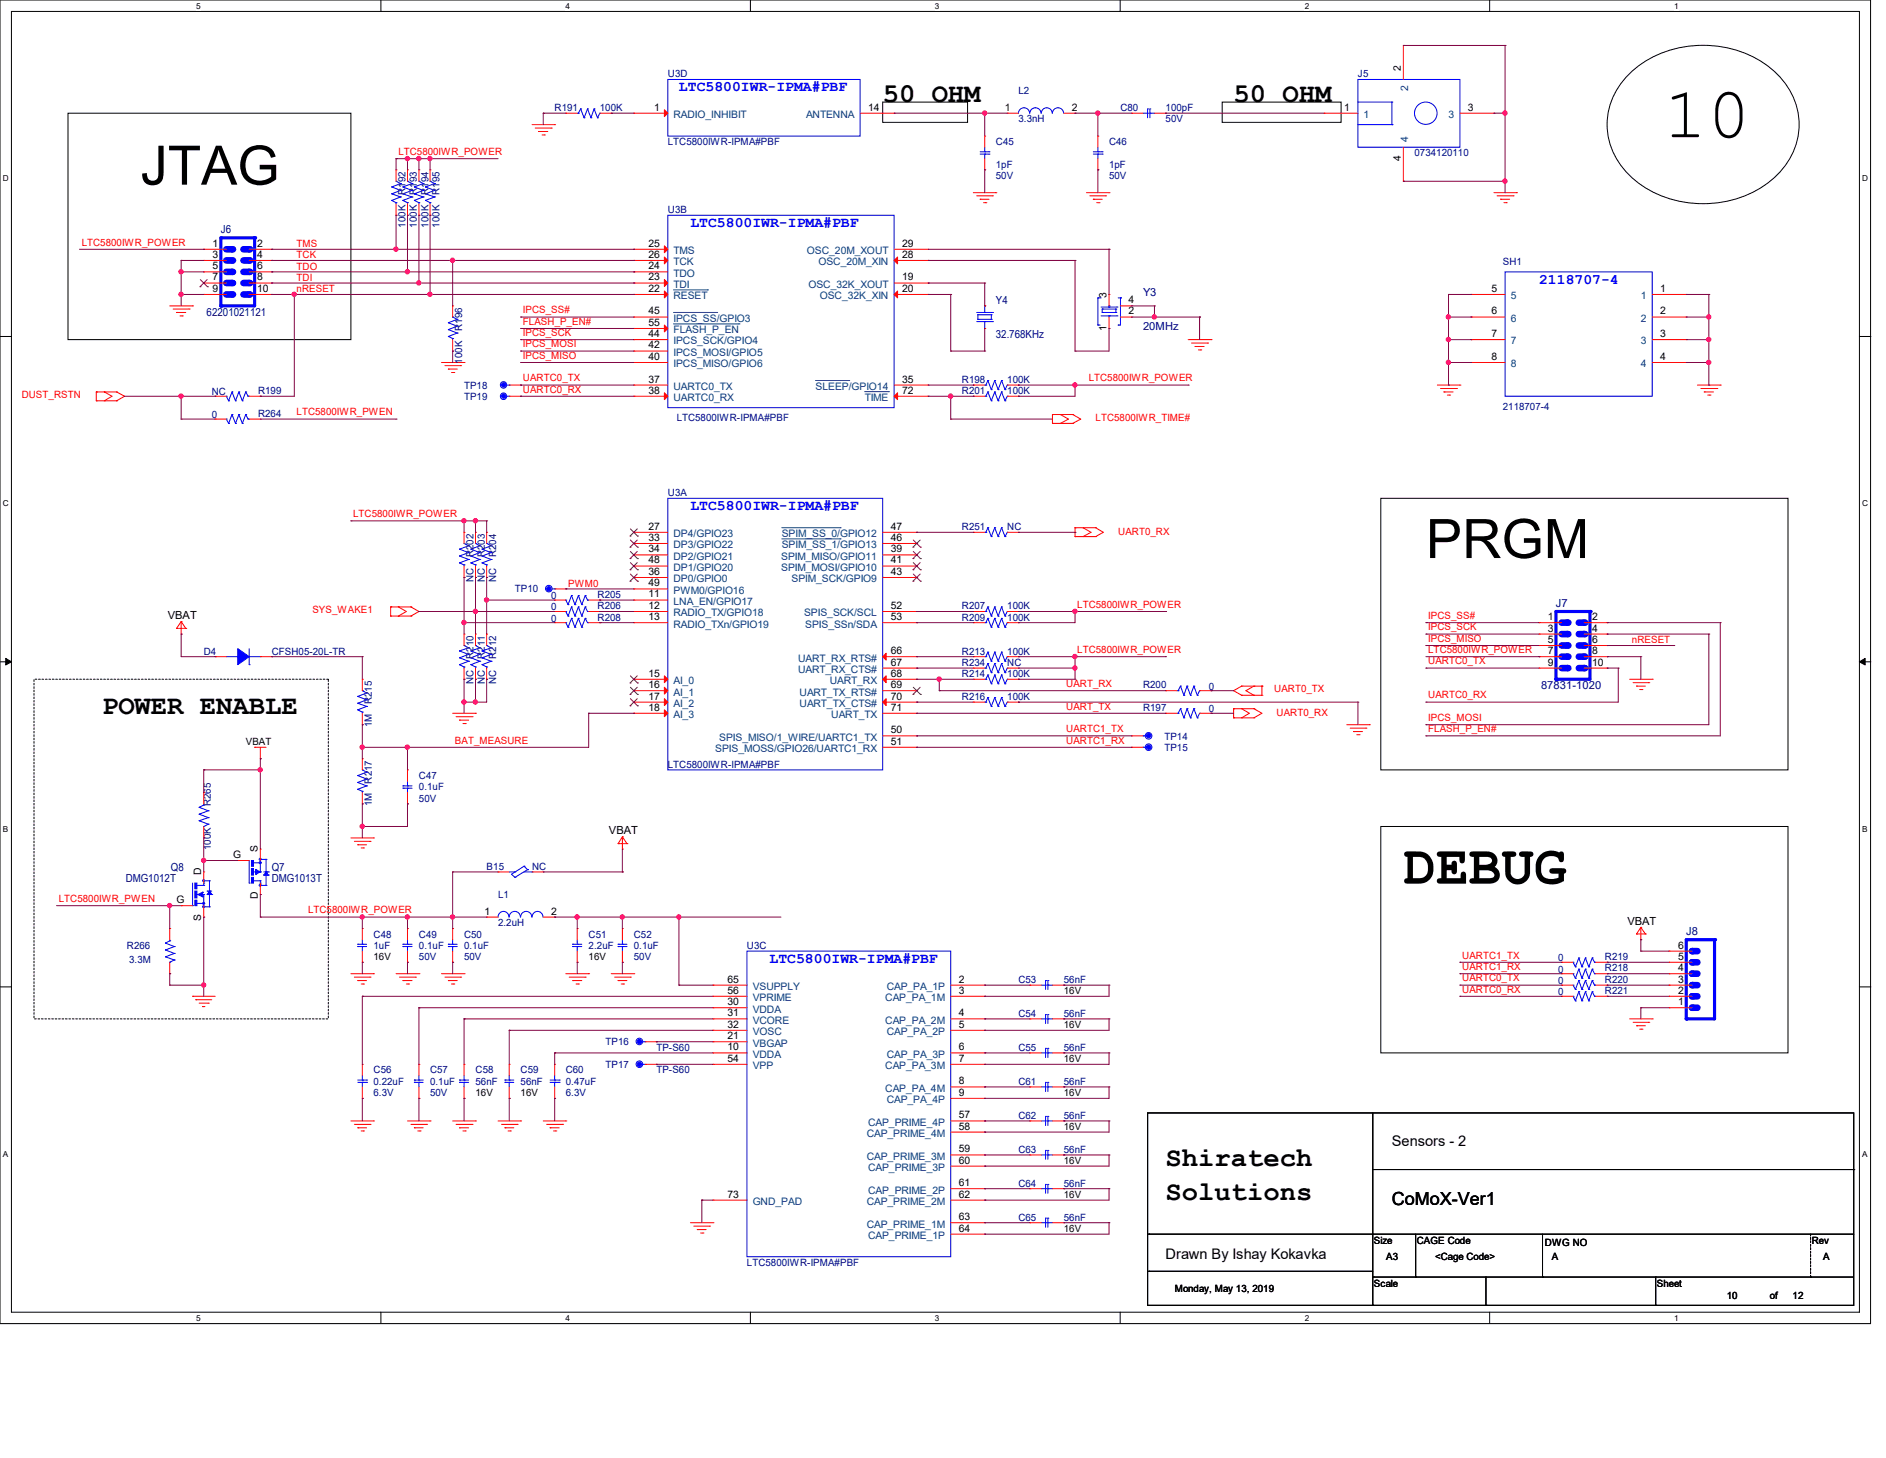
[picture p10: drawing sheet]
<svg xmlns="http://www.w3.org/2000/svg" width="279mm" height="216mm" viewBox="0 0 279 216" stroke-linecap="round" stroke-linejoin="round" font-family="sans-serif">
<defs><g id="words">
<text font-size="10.7" x="246.5" y="20.3">10</text>
<g font-size="8.1">
<text x="20.8" y="27.3">JTAG</text>
<text x="211.2" y="82.6">PRGM</text>
<text x="207.9" y="130.9">DEBUG</text>
</g>
<g font-size="4">
<text x="130.8" y="15.2">50 OHM</text>
<text x="182.8" y="15.2">50 OHM</text>
<text x="15.1" y="105.7">POWER ENABLE</text>
<text x="172.7" y="172.7">Shiratech</text>
<text x="172.7" y="177.8">Solutions</text>
</g>
<text font-size="2.7" x="206.2" y="178.4">CoMoX-Ver1</text>
<g font-size="2.2" fill="#00f">
<text x="100.6" y="13.5">LTC5800IWR-IPMA#PBF</text>
<text x="102.3" y="33.7">LTC5800IWR-IPMA#PBF</text>
<text x="228" y="42">2118707-4</text>
<text x="102.3" y="75.6">LTC5800IWR-IPMA#PBF</text>
<text x="114" y="142.6">LTC5800IWR-IPMA#PBF</text>
</g>
<g font-size="2.2">
<text x="206.2" y="169.6">Sensors - 2</text>
<text x="172.7" y="186.4">Drawn By Ishay Kokavka</text>
</g>
<g font-size="1.7" fill="#000080">
<text x="32.7" y="34.5">J6</text>
<text x="30.6" y="46.8">62201021121</text>
<text x="147.5" y="45.1">Y4</text>
<text x="169.3" y="43.9">Y3</text>
<text x="147.5" y="50.1">32.768KHz</text>
<text x="169.3" y="48.9">20MHz</text>
<text x="230.5" y="89.8">J7</text>
<text x="228.3" y="102.1">87831-1020</text>
<text x="18.6" y="130.6">DMG1012T</text>
<text x="25.3" y="128.9">Q8</text>
<text x="40.3" y="128.9">Q7</text>
<text x="40.3" y="130.6">DMG1013T</text>
<text x="249.8" y="138.5">J8</text>
</g>
<g font-size="1.7">
<text x="24.8" y="91.7">VBAT</text>
<text x="90.2" y="123.5">VBAT</text>
<text x="241.1" y="136.9">VBAT</text>
</g>
<g font-size="1.5" fill="#000080">
<text x="98.9" y="11.4">U3D</text>
<text x="201.2" y="11.4">J5</text>
<text x="82.2" y="16.5">R191</text>
<text x="88.9" y="16.5">100K</text>
<text x="150.9" y="13.9">L2</text>
<text x="166" y="16.5">C80</text>
<text x="172.7" y="16.5">100pF</text>
<text x="98.9" y="21.5">LTC5800IWR-IPMA#PBF</text>
<text x="147.5" y="21.5">C45</text>
<text x="150.9" y="18.1">3.3nH</text>
<text x="164.3" y="21.5">C46</text>
<text x="172.7" y="18.1">50V</text>
<text x="209.6" y="23.2">0734120110</text>
<text x="60.1" y="28.9" transform="rotate(-90 60.1 28.9)">R192</text>
<text x="61.8" y="28.9" transform="rotate(-90 61.8 28.9)">R193</text>
<text x="63.5" y="28.9" transform="rotate(-90 63.5 28.9)">R194</text>
<text x="65.1" y="28.9" transform="rotate(-90 65.1 28.9)">R195</text>
<text x="147.5" y="24.8">1pF</text>
<text x="147.5" y="26.5">50V</text>
<text x="164.3" y="24.8">1pF</text>
<text x="164.3" y="26.5">50V</text>
<text x="60.1" y="33.7" transform="rotate(-90 60.1 33.7)">100K</text>
<text x="61.8" y="33.7" transform="rotate(-90 61.8 33.7)">100K</text>
<text x="63.5" y="33.7" transform="rotate(-90 63.5 33.7)">100K</text>
<text x="65.1" y="33.7" transform="rotate(-90 65.1 33.7)">100K</text>
<text x="98.9" y="31.5">U3B</text>
<text x="222.6" y="39.2">SH1</text>
<text x="68.5" y="53.8" transform="rotate(-90 68.5 53.8)">100K</text>
<text x="68.5" y="49" transform="rotate(-90 68.5 49)">R196</text>
<text x="31.4" y="58.5">NC</text>
<text x="38.2" y="58.4">R199</text>
<text x="68.7" y="57.5">TP18</text>
<text x="68.7" y="59.2">TP19</text>
<text x="142.5" y="58.4">R201</text>
<text x="142.5" y="56.7">R198</text>
<text x="149.2" y="58.4">100K</text>
<text x="149.2" y="56.7">100K</text>
<text x="31.4" y="61.9">0</text>
<text x="38.2" y="61.7">R264</text>
<text x="100.2" y="62.4">LTC5800IWR-IPMA#PBF</text>
<text x="222.6" y="60.7">2118707-4</text>
<text x="98.9" y="73.4">U3A</text>
<text x="70.1" y="82.5" transform="rotate(-90 70.1 82.5)">R202</text>
<text x="71.8" y="82.5" transform="rotate(-90 71.8 82.5)">R203</text>
<text x="73.5" y="82.5" transform="rotate(-90 73.5 82.5)">R204</text>
<text x="142.5" y="78.5">R251</text>
<text x="149.2" y="78.5">NC</text>
<text x="70.1" y="86.2" transform="rotate(-90 70.1 86.2)">NC</text>
<text x="71.8" y="86.2" transform="rotate(-90 71.8 86.2)">NC</text>
<text x="73.5" y="86.2" transform="rotate(-90 73.5 86.2)">NC</text>
<text x="76.3" y="87.7">TP10</text>
<text x="81.7" y="88.7">0</text>
<text x="88.5" y="88.6">R205</text>
<text x="81.7" y="92.1">0</text>
<text x="81.7" y="90.4">0</text>
<text x="88.5" y="91.9">R208</text>
<text x="88.5" y="90.2">R206</text>
<text x="142.5" y="91.9">R209</text>
<text x="142.5" y="90.2">R207</text>
<text x="149.2" y="91.9">100K</text>
<text x="149.2" y="90.2">100K</text>
<text x="30.2" y="96.9">D4</text>
<text x="40.3" y="96.9">CFSH05-20L-TR</text>
<text x="70.1" y="101.3" transform="rotate(-90 70.1 101.3)">NC</text>
<text x="70.1" y="97.6" transform="rotate(-90 70.1 97.6)">R210</text>
<text x="71.8" y="101.3" transform="rotate(-90 71.8 101.3)">NC</text>
<text x="71.8" y="97.6" transform="rotate(-90 71.8 97.6)">R211</text>
<text x="73.5" y="101.3" transform="rotate(-90 73.5 101.3)">NC</text>
<text x="73.5" y="97.6" transform="rotate(-90 73.5 97.6)">R212</text>
<text x="142.5" y="98.6">R234</text>
<text x="142.5" y="96.9">R213</text>
<text x="142.5" y="100.3">R214</text>
<text x="149.2" y="98.6">NC</text>
<text x="149.2" y="96.9">100K</text>
<text x="149.2" y="100.3">100K</text>
<text x="169.3" y="101.9">R200</text>
<text x="55.1" y="107.7" transform="rotate(-90 55.1 107.7)">1M</text>
<text x="55.1" y="104.3" transform="rotate(-90 55.1 104.3)">R215</text>
<text x="142.5" y="103.6">R216</text>
<text x="149.2" y="103.6">100K</text>
<text x="169.3" y="105.3">R197</text>
<text x="179.1" y="102.1">0</text>
<text x="179.1" y="105.5">0</text>
<text x="98.9" y="113.7">LTC5800IWR-IPMA#PBF</text>
<text x="172.5" y="111.2">TP15</text>
<text x="172.5" y="109.5">TP14</text>
<text x="31.2" y="119.4" transform="rotate(-90 31.2 119.4)">R265</text>
<text x="55.1" y="119.4" transform="rotate(-90 55.1 119.4)">1M</text>
<text x="55.1" y="116" transform="rotate(-90 55.1 116)">R217</text>
<text x="62.1" y="115.4">C47</text>
<text x="62.1" y="117.1">0.1uF</text>
<text x="62.1" y="118.7">50V</text>
<text x="31.2" y="125.9" transform="rotate(-90 31.2 125.9)">100K</text>
<text x="72.1" y="128.8">B15</text>
<text x="78.8" y="128.8">NC</text>
<text x="73.8" y="133">L1</text>
<text x="73.8" y="137.2">2.2uH</text>
<text x="18.8" y="140.5">R266</text>
<text x="19.1" y="142.5">3.3M</text>
<text x="55.3" y="138.9">C48</text>
<text x="55.3" y="140.5">1uF</text>
<text x="62.1" y="138.9">C49</text>
<text x="62.1" y="140.5">0.1uF</text>
<text x="62.1" y="142.2">50V</text>
<text x="68.7" y="138.9">C50</text>
<text x="68.7" y="140.5">0.1uF</text>
<text x="68.7" y="142.2">50V</text>
<text x="87.2" y="138.9">C51</text>
<text x="87.2" y="140.5">2.2uF</text>
<text x="93.9" y="138.9">C52</text>
<text x="93.9" y="140.5">0.1uF</text>
<text x="93.9" y="142.2">50V</text>
<text x="110.7" y="140.5">U3C</text>
<text x="230.8" y="142.4">0</text>
<text x="237.7" y="142.2">R219</text>
<text x="237.7" y="143.9">R218</text>
<text x="150.9" y="145.5">C53</text>
<text x="157.6" y="145.5">56nF</text>
<text x="230.8" y="147.4">0</text>
<text x="230.8" y="144">0</text>
<text x="230.8" y="145.7">0</text>
<text x="237.7" y="147.2">R221</text>
<text x="237.7" y="145.5">R220</text>
<text x="89.7" y="154.8">TP16</text>
<text x="97.2" y="155.6">TP-S60</text>
<text x="150.9" y="155.6">C55</text>
<text x="150.9" y="150.6">C54</text>
<text x="157.6" y="155.6">56nF</text>
<text x="157.6" y="150.6">56nF</text>
<text x="55.3" y="159">C56</text>
<text x="55.3" y="160.6">0.22uF</text>
<text x="63.7" y="159">C57</text>
<text x="63.7" y="160.6">0.1uF</text>
<text x="70.4" y="159">C58</text>
<text x="70.4" y="160.6">56nF</text>
<text x="77.1" y="159">C59</text>
<text x="77.1" y="160.6">56nF</text>
<text x="83.8" y="159">C60</text>
<text x="83.8" y="160.6">0.47uF</text>
<text x="89.7" y="158.1">TP17</text>
<text x="97.2" y="159">TP-S60</text>
<text x="150.9" y="160.6">C61</text>
<text x="157.6" y="160.6">56nF</text>
<text x="55.3" y="162.3">6.3V</text>
<text x="63.7" y="162.3">50V</text>
<text x="83.8" y="162.3">6.3V</text>
<text x="150.9" y="165.7">C62</text>
<text x="157.6" y="165.7">56nF</text>
<text x="150.9" y="170.7">C63</text>
<text x="157.6" y="170.7">56nF</text>
<text x="150.9" y="175.7">C64</text>
<text x="157.6" y="175.7">56nF</text>
<text x="150.9" y="180.8">C65</text>
<text x="157.6" y="180.8">56nF</text>
<text x="110.7" y="187.5">LTC5800IWR-IPMA#PBF</text>
</g>
<g font-size="1.5">
<text x="207.5" y="10.6" transform="rotate(-90 207.5 10.6)">2</text>
<text x="96.9" y="16.4">1</text>
<text x="128.6" y="16.4">14</text>
<text x="148.8" y="16.4">1</text>
<text x="158.8" y="16.4">2</text>
<text x="199.1" y="16.4">1</text>
<text x="217.5" y="16.4">3</text>
<text x="207.5" y="23.8" transform="rotate(-90 207.5 23.8)">4</text>
<text x="31.5" y="36.5">1</text>
<text x="31.5" y="38.2">3</text>
<text x="31.5" y="39.9">5</text>
<text x="31.5" y="41.5">7</text>
<text x="38.1" y="36.5">2</text>
<text x="38.1" y="38.2">4</text>
<text x="38.1" y="39.9">6</text>
<text x="38.1" y="41.5">8</text>
<text x="96.1" y="36.5">25</text>
<text x="96.1" y="38.2">26</text>
<text x="96.1" y="39.9">24</text>
<text x="96.1" y="41.5">23</text>
<text x="133.6" y="36.5">29</text>
<text x="133.6" y="38.2">28</text>
<text x="133.6" y="41.5">19</text>
<text x="31.5" y="43.2">9</text>
<text x="38.1" y="43.2">10</text>
<text x="96.1" y="43.2">22</text>
<text x="96.1" y="46.6">45</text>
<text x="133.6" y="43.2">20</text>
<text x="163.9" y="44.1" transform="rotate(-90 163.9 44.1)">3</text>
<text x="167.2" y="46.6">2</text>
<text x="167.2" y="44.9">4</text>
<text x="220.9" y="43.2">5</text>
<text x="220.9" y="46.6">6</text>
<text x="246" y="43.2">1</text>
<text x="246" y="46.6">2</text>
<text x="96.1" y="48.3">55</text>
<text x="96.1" y="49.9">44</text>
<text x="96.1" y="51.6">42</text>
<text x="96.1" y="53.3">40</text>
<text x="163.9" y="49" transform="rotate(-90 163.9 49)">1</text>
<text x="220.9" y="49.9">7</text>
<text x="220.9" y="53.3">8</text>
<text x="246" y="49.9">3</text>
<text x="246" y="53.3">4</text>
<text x="96.1" y="56.6">37</text>
<text x="96.1" y="58.3">38</text>
<text x="133.6" y="56.6">35</text>
<text x="133.6" y="58.3">72</text>
<text x="96.1" y="78.4">27</text>
<text x="96.1" y="80.1">33</text>
<text x="96.1" y="81.8">34</text>
<text x="96.1" y="83.4">48</text>
<text x="132" y="78.4">47</text>
<text x="132" y="80.1">46</text>
<text x="132" y="81.8">39</text>
<text x="132" y="83.4">41</text>
<text x="96.1" y="86.8">49</text>
<text x="96.1" y="88.5">11</text>
<text x="96.1" y="85.1">36</text>
<text x="132" y="85.1">43</text>
<text x="96.1" y="90.2">12</text>
<text x="96.1" y="91.8">13</text>
<text x="132" y="90.2">52</text>
<text x="132" y="91.8">53</text>
<text x="229.3" y="91.8">1</text>
<text x="229.3" y="93.5">3</text>
<text x="229.3" y="95.2">5</text>
<text x="235.9" y="91.8">2</text>
<text x="235.9" y="93.5">4</text>
<text x="235.9" y="95.2">6</text>
<text x="96.1" y="100.2">15</text>
<text x="96.1" y="101.9">16</text>
<text x="132" y="96.9">66</text>
<text x="132" y="98.6">67</text>
<text x="132" y="100.2">68</text>
<text x="132" y="101.9">69</text>
<text x="229.3" y="96.9">7</text>
<text x="229.3" y="98.6">9</text>
<text x="235.9" y="96.9">8</text>
<text x="235.9" y="98.6">10</text>
<text x="96.1" y="103.6">17</text>
<text x="96.1" y="105.2">18</text>
<text x="132" y="103.6">70</text>
<text x="132" y="105.2">71</text>
<text x="36.4" y="110.3">VBAT</text>
<text x="132" y="108.6">50</text>
<text x="132" y="110.3">51</text>
<text x="29.8" y="129.6" transform="rotate(-90 29.8 129.6)">D</text>
<text x="34.5" y="127">G</text>
<text x="38.2" y="126.2" transform="rotate(-90 38.2 126.2)">S</text>
<text x="26.2" y="133.7">G</text>
<text x="29.8" y="136.3" transform="rotate(-90 29.8 136.3)">S</text>
<text x="38.2" y="133.1" transform="rotate(-90 38.2 133.1)">D</text>
<text x="71.8" y="135.4">1</text>
<text x="81.7" y="135.4">2</text>
<text x="55.3" y="142.2">16V</text>
<text x="87.2" y="142.2">16V</text>
<text x="248.6" y="143.8">4</text>
<text x="248.6" y="142.1">5</text>
<text x="248.6" y="140.5">6</text>
<text x="107.8" y="145.5">65</text>
<text x="107.8" y="147.1">56</text>
<text x="107.8" y="148.8">30</text>
<text x="142" y="145.5">2</text>
<text x="142" y="147.1">3</text>
<text x="157.6" y="147.2">16V</text>
<text x="248.6" y="148.8">1</text>
<text x="248.6" y="147.1">2</text>
<text x="248.6" y="145.5">3</text>
<text x="107.8" y="150.5">31</text>
<text x="107.8" y="152.2">32</text>
<text x="107.8" y="153.9">21</text>
<text x="107.8" y="155.5">10</text>
<text x="142" y="150.5">4</text>
<text x="142" y="152.2">5</text>
<text x="142" y="155.5">6</text>
<text x="157.6" y="152.2">16V</text>
<text x="107.8" y="157.2">54</text>
<text x="142" y="157.2">7</text>
<text x="142" y="160.6">8</text>
<text x="157.6" y="157.3">16V</text>
<text x="70.4" y="162.3">16V</text>
<text x="77.1" y="162.3">16V</text>
<text x="142" y="162.3">9</text>
<text x="142" y="165.6">57</text>
<text x="142" y="167.3">58</text>
<text x="157.6" y="167.3">16V</text>
<text x="157.6" y="162.3">16V</text>
<text x="142" y="170.6">59</text>
<text x="142" y="172.3">60</text>
<text x="157.6" y="172.4">16V</text>
<text x="107.8" y="177.3">73</text>
<text x="142" y="175.6">61</text>
<text x="142" y="177.3">62</text>
<text x="157.6" y="177.4">16V</text>
<text x="142" y="180.7">63</text>
<text x="142" y="182.4">64</text>
<text x="157.6" y="182.4">16V</text>
<text x="203.5" y="184.3">Size</text>
<text x="209.9" y="184.3">CAGE Code</text>
<text x="228.9" y="184.4">DWG NO</text>
<text x="268.4" y="184.3">Rev</text>
<text x="174" y="191.3">Monday, May 13, 2019</text>
<text x="203.5" y="190.6">Scale</text>
<text x="205.4" y="186.6">A3</text>
<text x="212.6" y="186.6">&lt;Cage Code&gt;</text>
<text x="229.9" y="186.6">A</text>
<text x="245.4" y="190.6">Sheet</text>
<text x="270.1" y="186.6">A</text>
<text x="255.8" y="192.3">10</text>
<text x="262.2" y="192.3">of</text>
<text x="265.6" y="192.3">12</text>
</g>
<g font-size="1.5" fill="#004080">
<text x="99.8" y="17.5">RADIO_INHIBIT</text>
<text x="119.4" y="17.5">ANTENNA</text>
<text x="202" y="17.5">1</text>
<text x="208.6" y="13.5" transform="rotate(-90 208.6 13.5)">2</text>
<text x="214.6" y="17.5">3</text>
<text x="208.6" y="21" transform="rotate(-90 208.6 21)">4</text>
<text x="99.8" y="37.6">TMS</text>
<text x="99.8" y="39.3">TCK</text>
<text x="99.8" y="41">TDO</text>
<text x="119.5" y="37.6">OSC_20M_XOUT</text>
<text x="121.2" y="39.3">OSC_20M_XIN</text>
<text x="99.8" y="42.6">TDI</text>
<text x="99.8" y="44.3">RESET</text>
<text x="99.8" y="47.7">IPCS_SS/GPIO3</text>
<text x="119.8" y="42.6">OSC_32K_XOUT</text>
<text x="121.5" y="44.3">OSC_32K_XIN</text>
<text x="223.8" y="44.3">5</text>
<text x="223.8" y="47.7">6</text>
<text x="243.1" y="44.3">1</text>
<text x="243.1" y="47.7">2</text>
<text x="99.8" y="49.4">FLASH_P_EN</text>
<text x="99.8" y="51">IPCS_SCK/GPIO4</text>
<text x="99.8" y="52.7">IPCS_MOSI/GPIO5</text>
<text x="223.8" y="51">7</text>
<text x="243.1" y="51">3</text>
<text x="99.8" y="54.4">IPCS_MISO/GPIO6</text>
<text x="99.8" y="57.7">UARTC0_TX</text>
<text x="99.8" y="59.4">UARTC0_RX</text>
<text x="120.8" y="57.7">SLEEP/GPIO14</text>
<text x="128.1" y="59.4">TIME</text>
<text x="223.8" y="54.4">8</text>
<text x="243.1" y="54.4">4</text>
<text x="99.8" y="79.5">DP4/GPIO23</text>
<text x="99.8" y="81.2">DP3/GPIO22</text>
<text x="99.8" y="82.9">DP2/GPIO21</text>
<text x="115.7" y="82.9">SPIM_MISO/GPIO11</text>
<text x="115.8" y="79.5">SPIM_SS_0/GPIO12</text>
<text x="115.8" y="81.2">SPIM_SS_1/GPIO13</text>
<text x="99.8" y="84.5">DP1/GPIO20</text>
<text x="99.8" y="87.9">PWM0/GPIO16</text>
<text x="99.8" y="89.6">LNA_EN/GPIO17</text>
<text x="99.8" y="86.2">DP0/GPIO0</text>
<text x="115.7" y="84.5">SPIM_MOSI/GPIO10</text>
<text x="117.3" y="86.2">SPIM_SCK/GPIO9</text>
<text x="99.8" y="91.3">RADIO_TX/GPIO18</text>
<text x="99.8" y="92.9">RADIO_TXn/GPIO19</text>
<text x="119.1" y="91.3">SPIS_SCK/SCL</text>
<text x="119.3" y="92.9">SPIS_SSn/SDA</text>
<text x="99.8" y="101.3">AI_0</text>
<text x="118.2" y="98">UART_RX_RTS#</text>
<text x="118.2" y="99.7">UART_RX_CTS#</text>
<text x="122.9" y="101.3">UART_RX</text>
<text x="99.8" y="103">AI_1</text>
<text x="99.8" y="104.7">AI_2</text>
<text x="99.8" y="106.3">AI_3</text>
<text x="118.4" y="103">UART_TX_RTS#</text>
<text x="118.4" y="104.7">UART_TX_CTS#</text>
<text x="123.1" y="106.3">UART_TX</text>
<text x="106" y="111.4">SPIS_MOSS/GPIO26/UARTC1_RX</text>
<text x="106.6" y="109.7">SPIS_MISO/1_WIRE/UARTC1_TX</text>
<text x="111.5" y="146.6">VSUPPLY</text>
<text x="111.5" y="148.3">VPRIME</text>
<text x="111.5" y="149.9">VDDA</text>
<text x="131.1" y="148.3">CAP_PA_1M</text>
<text x="131.4" y="146.6">CAP_PA_1P</text>
<text x="111.5" y="151.6">VCORE</text>
<text x="111.5" y="153.3">VOSC</text>
<text x="111.5" y="155">VBGAP</text>
<text x="131.1" y="151.6">CAP_PA_2M</text>
<text x="131.4" y="153.3">CAP_PA_2P</text>
<text x="111.5" y="156.6">VDDA</text>
<text x="111.5" y="158.3">VPP</text>
<text x="131.1" y="158.3">CAP_PA_3M</text>
<text x="131.1" y="161.7">CAP_PA_4M</text>
<text x="131.4" y="156.6">CAP_PA_3P</text>
<text x="128.6" y="166.7">CAP_PRIME_4P</text>
<text x="131.4" y="163.4">CAP_PA_4P</text>
<text x="128.4" y="168.4">CAP_PRIME_4M</text>
<text x="128.4" y="171.7">CAP_PRIME_3M</text>
<text x="128.6" y="173.4">CAP_PRIME_3P</text>
<text x="111.5" y="178.4">GND_PAD</text>
<text x="128.4" y="178.4">CAP_PRIME_2M</text>
<text x="128.6" y="176.7">CAP_PRIME_2P</text>
<text x="128.4" y="181.8">CAP_PRIME_1M</text>
<text x="128.6" y="183.5">CAP_PRIME_1P</text>
</g>
<g font-size="1.5" fill="#f00">
<text x="59" y="22.9">LTC5800IWR_POWER</text>
<text x="12.1" y="36.4">LTC5800IWR_POWER</text>
<text x="43.9" y="36.6">TMS</text>
<text x="43.9" y="39.9">TDO</text>
<text x="43.9" y="41.6">TDI</text>
<text x="43.9" y="38.2">TCK</text>
<text x="43.9" y="43.3">nRESET</text>
<text x="77.5" y="46.4">IPCS_SS#</text>
<text x="77.5" y="48.1">FLASH_P_EN#</text>
<text x="77.5" y="49.7">IPCS_SCK</text>
<text x="77.5" y="51.4">IPCS_MOSI</text>
<text x="77.5" y="53.1">IPCS_MISO</text>
<text x="3.2" y="58.9">DUST_RSTN</text>
<text x="77.5" y="56.5">UARTC0_TX</text>
<text x="77.5" y="58.1">UARTC0_RX</text>
<text x="161.3" y="56.5">LTC5800IWR_POWER</text>
<text x="43.9" y="61.5">LTC5800IWR_PWEN</text>
<text x="162.3" y="62.4">LTC5800IWR_TIME#</text>
<text x="52.3" y="76.6">LTC5800IWR_POWER</text>
<text x="165.7" y="79.2">UART0_RX</text>
<text x="84.2" y="86.9">PWM0</text>
<text x="46.3" y="90.7">SYS_WAKE1</text>
<text x="159.6" y="90">LTC5800IWR_POWER</text>
<text x="211.6" y="91.7">IPCS_SS#</text>
<text x="211.6" y="93.3">IPCS_SCK</text>
<text x="211.6" y="95">IPCS_MISO</text>
<text x="241.8" y="95.3">nRESET</text>
<text x="157.9" y="101.7">UART_RX</text>
<text x="159.6" y="96.7">LTC5800IWR_POWER</text>
<text x="211.6" y="98.4">UARTC0_TX</text>
<text x="211.6" y="96.7">LTC5800IWR_POWER</text>
<text x="157.9" y="105.1">UART_TX</text>
<text x="188.8" y="102.4">UART0_TX</text>
<text x="189.1" y="106">UART0_RX</text>
<text x="211.6" y="103.4">UARTC0_RX</text>
<text x="211.6" y="106.8">IPCS_MOSI</text>
<text x="67.4" y="110.1">BAT_MEASURE</text>
<text x="157.9" y="110.1">UARTC1_RX</text>
<text x="157.9" y="108.4">UARTC1_TX</text>
<text x="211.6" y="108.4">FLASH_P_EN#</text>
<text x="8.7" y="133.6">LTC5800IWR_PWEN</text>
<text x="45.6" y="135.3">LTC5800IWR_POWER</text>
<text x="216.6" y="141.9">UARTC1_TX</text>
<text x="216.6" y="143.6">UARTC1_RX</text>
<text x="216.6" y="145.3">UARTC0_TX</text>
<text x="216.6" y="147">UARTC0_RX</text>
</g>
<g font-size="1.2">
<text x="29" y="1.3">5</text>
<text x="83.8" y="1.3">4</text>
<text x="138.5" y="1.3">3</text>
<text x="193.3" y="1.3">2</text>
<text x="248" y="1.3">1</text>
<text x=".4" y="26.8">D</text>
<text x="275.9" y="26.8">D</text>
<text x=".4" y="75">C</text>
<text x="275.9" y="75">C</text>
<text x=".4" y="123.1">B</text>
<text x="275.9" y="123.1">B</text>
<text x=".4" y="171.3">A</text>
<text x="275.9" y="171.3">A</text>
<text x="29" y="195.6">5</text>
<text x="83.8" y="195.6">4</text>
<text x="138.5" y="195.6">3</text>
<text x="193.3" y="195.6">2</text>
<text x="248" y="195.6">1</text>
</g>
</g></defs>
<path d="M0 0h277.1v196h-277.1zM1.7 1.7h273.8v192.6h-273.8z" fill="none" stroke="#000" stroke-width=".15"/>
<g fill="#fff">
<path d="M29 .2h.7v1.3h-.7z"/>
<path d="M29 194.5h.7v1.3h-.7z"/>
</g>
<path d="M56.4 0v1.7M56.4 194.3v1.7" fill="none" stroke="#000" stroke-width=".15"/>
<g fill="#fff">
<path d="M83.8 .2h.6v1.3h-.6z"/>
<path d="M83.8 194.5h.6v1.3h-.6z"/>
</g>
<path d="M111.2 0v1.7M111.2 194.3v1.7" fill="none" stroke="#000" stroke-width=".15"/>
<g fill="#fff">
<path d="M138.5 .2h.6v1.3h-.6z"/>
<path d="M138.5 194.5h.6v1.3h-.6z"/>
</g>
<path d="M165.9 0v1.7M165.9 194.3v1.7" fill="none" stroke="#000" stroke-width=".15"/>
<g fill="#fff">
<path d="M193.3 .2h.6v1.3h-.6z"/>
<path d="M193.3 194.5h.6v1.3h-.6z"/>
</g>
<path d="M220.7 0v1.7M220.7 194.3v1.7" fill="none" stroke="#000" stroke-width=".15"/>
<g fill="#fff">
<path d="M248 .2h.7v1.3h-.7z"/>
<path d="M248 194.5h.7v1.3h-.7z"/>
<path d="M.4 25.7h.9v1.4h-.9z"/>
<path d="M275.9 25.7h.8v1.4h-.8z"/>
<path d="M.4 73.9h.9v1.3h-.9z"/>
<path d="M275.9 73.9h.8v1.3h-.8z"/>
</g>
<path d="M0 49.8h1.7M275.5 49.8h1.7" fill="none" stroke="#000" stroke-width=".15"/>
<g fill="#fff">
<path d="M.4 122h.8v1.4h-.8z"/>
<path d="M275.9 122h.7v1.4h-.7z"/>
</g>
<path d="M0 98h1.7M275.5 98h1.7" fill="none" stroke="#000" stroke-width=".15"/>
<path d="M.8 97.5l.9 .5-.9 .5zM275.5 98l.8-.5v1z" fill="#000" stroke="#000" stroke-width=".15"/>
<g fill="#fff">
<path d="M.4 170.2h.8v1.3h-.8z"/>
<path d="M275.9 170.2h.7v1.3h-.7z"/>
</g>
<g fill="none" stroke="#000" stroke-width=".15">
<path d="M10.1 16.8h41.9v33.5h-41.9zM130.8 15.1h12.5v3h-12.5zM181.1 15.1h17.6v3h-17.6zM241.7 10.6a16.3 16.3 0 0 1 21.2 0 10.3 10.3 0 0 1 0 15.7 16.3 16.3 0 0 1-21.2 0 10.3 10.3 0 0 1 0-15.7zM204.6 73.8h60.3v40.2h-60.3zM204.6 122.4h60.3v33.5h-60.3zM0 146.1h1.7M275.5 146.1h1.7M170 164.8h104.6v28.5h-104.6zM203.4 173.2h71.2M203.4 164.8v28.5M274.6 173.2h.1"/>
<path d="M170.2 188.3h.1M170.2 182.8h.1M170.2 188.3h33.2M170.2 182.8h104.4M203.4 189.1h.1M203.4 193.3h.1M203.4 189.1h71.2M209.7 189.1h.1M209.7 182.8v6.3M220.1 193.3h.1M220.1 189.1v4.2M228.5 189.1h.1"/>
<path d="M228.5 182.8v6.3M245.3 193.3h.1M245.3 189.1v4.2"/>
</g>
<path d="M5 100.6h43.6v50.3h-43.6zM268.2 182.8v6.3M268.2 189.1h.1" fill="none" stroke="#000" stroke-width=".15" stroke-dasharray=".3"/>
<g fill="none" stroke="#f00" stroke-width=".15">
<path d="M78.8 18.5h3.4M79.3 19h2.4M79.8 19.5h.1M79.8 19.5h1.4M80.3 20h.3M80.6 20h.1M81.7 19h.1M82.2 18.5h.1M63.7 25.1h.1M63.7 31.9h.1M63.7 25.1v1.7M63.7 30.2v1.7"/>
<path d="M144.2 28.5h3.3M144.7 29h2.3M145.2 29.5h.1M145.2 29.5h1.3M145.7 30h.3M146 30h.1M147 29h.1M147.5 28.5h.1M161 28.5h3.3M161.5 29h2.3M162 29.5h.1M162 29.5h1.3"/>
<path d="M162.5 30h.3M162.8 30h.1M163.8 29h.1M164.3 28.5h.1M221.3 28.5h3.4M221.8 29h2.4M222.3 29.5h.1M222.3 29.5h1.3M222.8 30h.3M223.1 30h.1M224.2 29h.1M224.7 28.5h.1"/>
<path d="M14.3 58h.1M14.3 59.4h.1M14.3 58h3M14.3 58v1.4M14.3 59.4h3M15.5 58h.1M15.5 59.4h.1M15.5 58l1.1 .7-1.1 .7M17.3 58h.1M17.3 59.4h.1M17.3 58l1.2 .7-1.2 .7M25.1 45.3h3.4"/>
<path d="M25.7 45.8h2.3M26.2 46.3h.1M26.2 46.3h1.3M26.7 46.8h.3M27 46.8h.1M28 45.8h.1M28.5 45.3h.1M65.4 53.7h3.3M65.9 54.1h2.3M66.4 54.7h.1M66.4 54.7h1.3M66.9 55.2h.3"/>
<path d="M67.2 55.2h.1M68.2 54.1h.1M68.7 53.7h.1M145.9 45.3h.1M145.9 48.6h.1M176 50.3h3.4M176.5 50.8h2.4M177 51.3h.1M177 51.3h1.4M177.5 51.8h.4M177.9 51.8h.1M178.9 50.8h.1"/>
<path d="M179.4 50.3h.1M212.9 57h3.4M213.4 57.5h2.4M213.9 58h.1M213.9 58h1.4M214.4 58.5h.4M214.8 58.5h.1M215.8 57.5h.1M216.3 57h.1M217.9 43.6h.1M217.9 46.9h.1M217.9 50.3h.1"/>
<path d="M217.9 53.7h.1M217.9 53.7h5.1M217.9 50.3h5.1M217.9 43.6h5.1M217.9 46.9h5.1M244.8 53.7h5M244.8 50.3h5M244.8 43.6h5M244.8 46.9h5M249.8 43.6h.1M249.8 46.9h.1M249.8 50.3h.1"/>
<path d="M249.8 53.7h.1M251.5 57h3.3M252 57.5h2.3M252.5 58h.1M252.5 58h1.3M253 58.5h.3M253.3 58.5h.1M254.3 57.5h.1M254.8 57h.1M31.9 62.1h.1M31.9 62.1h1.6M36.9 62.1h1.7"/>
<path d="M38.6 62.1h.1M93.9 78.8h.1M93.9 78.8h5M130.8 78.8h5M135.8 78.8h.1M155.9 61.4h.1M155.9 62.7h.1M155.9 61.4v1.3M155.9 61.4h3M155.9 62.7h3M157.1 61.4h.1M157.1 62.7h.1"/>
<path d="M157.1 61.4l1.2 .7-1.2 .6M158.9 61.4h.1M158.9 62.7h.1M158.9 61.4l1.2 .7-1.2 .6M159.3 78.1h.1M159.3 79.5h.1M159.3 78.1v1.4M159.3 78.1h3M159.3 79.5h3M160.4 78.1h.1M160.4 79.5h.1M160.4 78.1l1.2 .7-1.2 .7"/>
<path d="M162.3 78.1h.1M162.3 79.5h.1M162.3 78.1l1.1 .7-1.1 .7M26.2 93h.1M26.2 93h1.3M26.8 92h.1M26.8 93.9h.1M26.8 92l.7 1M26.8 92l-.6 1M26.8 92.2v1.7M27.5 93h.1M57.9 89.9h.1"/>
<path d="M57.9 91.2h.1M57.9 89.9v1.3M57.9 89.9h3M57.9 91.2h3M59 89.9h.1M59 91.2h.1M59 89.9l1.2 .7-1.2 .6M60.9 89.9h.1M60.9 91.2h.1M60.9 89.9l1.2 .7-1.2 .6M82.2 87.2h1.6M83.8 87.2h.1"/>
<path d="M93.9 80.5h.1M93.9 82.2h.1M93.9 83.8h.1M93.9 87.2h.1M93.9 88.9h.1M93.9 90.6h.1M93.9 92.2h.1M93.9 85.5h.1M93.9 80.5h5M93.9 82.2h5M93.9 83.8h5M93.9 87.2h5"/>
<path d="M93.9 88.9h5M93.9 90.6h5M93.9 92.2h5M93.9 85.5h5M130.8 98.9h5M130.8 80.5h5M130.8 82.2h5M130.8 83.8h5M130.8 90.6h5M130.8 92.2h5M130.8 85.5h5M130.8 97.2h5"/>
<path d="M135.8 80.5h.1M135.8 82.2h.1M135.8 83.8h.1M135.8 85.5h.1M135.8 90.6h.1M135.8 92.2h.1M135.8 97.2h.1M135.8 98.9h.1M144.2 98.9h.1M144.2 98.9h1.7M149.2 98.9h1.7M150.9 98.9h.1"/>
<path d="M30.2 117.3h.1M30.2 117.3v1.7M37.7 110.7h.1M37.7 110.7h1.7M38.6 112.4h.1M38.6 110.7v1.7M53.7 100.6h.1M53.7 107.3h.1M53.7 100.6v1.7M53.7 105.6v1.7M60.4 119h.1M60.4 114h.1"/>
<path d="M60.4 114v1.7M60.4 117.3v1.7M67.1 105.6h3.3M67.6 106.1h2.3M68.1 106.6h.1M68.1 106.6h1.3M68.6 107.1h.3M68.9 107.1h.1M69.9 106.1h.1M70.4 105.6h.1M93.9 100.6h.1M93.9 102.3h.1"/>
<path d="M93.9 104h.1M93.9 105.6h.1M93.9 105.6h5M93.9 100.6h5M93.9 102.3h5M93.9 104h5M130.8 105.6h5M130.8 100.6h5M130.8 110.7h5M130.8 102.3h5M130.8 104h5M130.8 109h5"/>
<path d="M135.8 100.6h.1M135.8 102.3h.1M135.8 104h.1M135.8 105.6h.1M135.8 109h.1M135.8 110.7h.1M144.2 104h.1M144.2 104h1.7M149.2 104h1.7M150.9 104h.1M172.7 102.3h.1M172.7 102.3h1.7"/>
<path d="M177.7 102.3h1.7M179.4 102.3h.1M182.8 104.9h.1M182.8 106.3h.1M182.8 104.9v1.4M182.8 104.9h3M182.8 106.3h3M183.9 104.9h.1M183.9 106.3h.1M183.9 101.6h.1M183.9 103h.1M183.9 101.6h3"/>
<path d="M183.9 104.9l1.2 .7-1.2 .7M183.9 101.6l-1.1 .7 1.1 .7M183.9 103h3M185.8 104.9h.1M185.8 106.3h.1M185.8 101.6h.1M185.8 103h.1M185.8 104.9l1.1 .7-1.1 .7M185.8 101.6l-1.2 .7 1.2 .7M186.9 101.6h.1M186.9 103h.1M186.9 101.6v1.4"/>
<path d="M199.5 107.3h3.4M200 107.8h2.4M200.5 108.3h.1M200.5 108.3h1.3M201 108.8h.3M201.3 108.8h.1M202.4 107.8h.1M202.9 107.3h.1M241.4 100.6h3.4M241.9 101.1h2.4M242.4 101.6h.1M242.4 101.6h1.4"/>
<path d="M242.9 102.1h.3M243.2 102.1h.1M244.3 101.1h.1M244.8 100.6h.1M30.2 124.1h.1M30.2 122.4v1.7M52 124.1h3.3M52.5 124.6h2.3M53 125.1h.1M53 125.1h1.3M53.5 125.6h.3M53.8 125.6h.1"/>
<path d="M54.8 124.6h.1M55.3 124.1h.1M72.1 135.8h.1M72.1 135.8h1.7M80.5 135.8h1.7M82.2 135.8h.1M85.5 137.5h.1M85.5 137.5v1.6M91.6 124.9h.1M91.6 124.9h1.3M92.2 123.9h.1M92.2 125.7h.1"/>
<path d="M92.2 123.9l.7 1M92.2 123.9l-.6 1M92.2 124.1v1.6M92.9 124.9h.1M242.4 138.3h.1M242.4 138.3h1.4M243.1 137.3h.1M243.1 139.1h.1M243.1 137.3l.7 1M243.1 137.3l-.7 1M243.1 137.5v1.6M243.8 138.3h.1"/>
<path d="M28.5 147.5h.1M28.5 147.5h3.4M29 148h.1M29 148h2.4M29.5 148.5h1.4M30 149.1h.1M30 149.1h.4M30.9 148.5h.1M52 144.2h3.3M52.5 144.7h2.3M53 145.2h.1M53 145.2h1.3"/>
<path d="M53.5 145.7h.3M53.8 145.7h.1M54.8 144.7h.1M55.3 144.2h.1M58.7 144.2h3.4M59.2 144.7h2.4M59.7 145.2h.1M59.7 145.2h1.3M60.2 145.7h.3M60.5 145.7h.1M61.6 144.7h.1M62.1 144.2h.1"/>
<path d="M65.4 144.2h3.3M65.9 144.7h2.3M66.4 145.2h.1M66.4 145.2h1.3M66.9 145.7h.3M67.2 145.7h.1M68.2 144.7h.1M68.7 144.2h.1M83.8 144.2h3.4M84.3 144.7h2.4M84.8 145.2h.1M84.8 145.2h1.4"/>
<path d="M85.3 145.7h.4M85.5 142.5h.1M85.5 140.8v1.7M85.7 145.7h.1M86.7 144.7h.1M87.2 144.2h.1M90.6 144.2h3.3M91.1 144.7h2.3M91.6 145.2h.1M91.6 145.2h1.3M92 145.7h.4M92.4 145.7h.1"/>
<path d="M93.4 144.7h.1M93.9 144.2h.1M95.6 154.3h1.6M97.2 154.3h.1M152.6 155.9h.1M152.6 155.9h1.7M155.9 155.9h1.7M157.6 155.9h.1M231.4 142.5h.1M231.4 142.5h1.6M236.4 142.5h1.7M238.1 142.5h.1"/>
<path d="M241.4 150.9h3.4M241.9 151.4h2.4M242.4 151.9h.1M242.4 151.9h1.4M242.9 152.4h.3M243.2 152.4h.1M244.3 151.4h.1M244.8 150.9h.1M52 166h3.3M52.5 166.5h2.3M53 167h.1M53 167h1.3"/>
<path d="M53.5 167.5h.3M53.8 167.5h.1M54.8 166.5h.1M55.3 166h.1M60.4 166h3.3M60.9 166.5h2.3M61.4 167h.1M61.4 167h1.3M61.9 167.5h.3M62.2 167.5h.1M63.2 166.5h.1M63.7 166h.1"/>
<path d="M67.1 166h3.3M67.6 166.5h2.3M68.1 167h.1M68.1 167h1.3M68.6 167.5h.3M68.9 167.5h.1M69.9 166.5h.1M70.4 166h.1M73.8 166h3.3M74.3 166.5h2.3M74.8 167h.1M74.8 167h1.3"/>
<path d="M75.3 167.5h.3M75.6 167.5h.1M76.6 166.5h.1M77.1 166h.1M80.5 166h3.3M81 166.5h2.4M81.5 167h.1M81.5 167h1.3M82 167.5h.3M82.3 167.5h.1M83.4 166.5h.1M83.8 166h.1"/>
<path d="M152.6 176h.1M152.6 166h.1M152.6 166h1.7M152.6 176h1.7M155.9 166h1.7M155.9 176h1.7M157.6 176h.1M157.6 166h.1M102.3 181.1h3.3M102.8 181.6h2.3M103.3 182.1h.1M103.3 182.1h1.3"/>
<path d="M103.8 182.6h.3M104.1 182.6h.1M105.1 181.6h.1M105.6 181.1h.1"/>
</g>
<g fill="none" stroke="#00f" stroke-width=".15">
<path d="M63 29.7h.1M63 28.7h.1M63 27.7h.1M63 29.7l.7 .3M63 28.7l1.4 .5M63 27.7l1.4 .5M63.7 26.8h.1M63.7 30h.1M63.7 26.8l.7 .4M63.7 30v.2M64.4 29.2h.1M64.4 28.2h.1"/>
<path d="M64.4 27.2h.1M64.4 29.2l-1.4 .5M64.4 28.2l-1.4 .5M64.4 27.2l-1.4 .5M144.7 46.3h2.3M144.7 47.6h2.3M144.9 46.6h.1M144.9 47.3h.1M144.9 47.3h2M144.9 46.6h2M144.9 46.6v.7M145.9 45.3h.1"/>
<path d="M145.9 47.6h.1M145.9 45.3v1M145.9 47.6v1M146.9 47.3h.1M146.9 46.6h.1M146.9 46.6v.7M147 46.3h.1M147 47.6h.1M223 40.3h21.8v18.4h-21.8zM33.5 62.1h.1M33.5 62.1l.4 .6M33.9 62.7h.1"/>
<path d="M34.4 61.4h.1M34.4 61.4l.5 1.3M34.4 61.4l-.5 1.3M34.9 62.7h.1M35.4 61.4h.1M35.4 61.4l.5 1.3M35.4 61.4l-.5 1.3M35.9 62.7h.1M36.4 61.4h.1M36.4 61.4l.3 .7M36.4 61.4l-.5 1.3M36.7 62.1h.1"/>
<path d="M36.7 62.1h.2M98.9 73.8h31.9v40.2h-31.9zM81.8 87.2h.4M82.2 87.2h.1M145.9 98.9h.1M146 98.9h.1M146.3 98.3h.1M146.3 98.3l-.3 .6M146.3 98.3l.6 1.3M146.9 99.6h.1M147.4 98.3h.1M147.4 98.3l-.5 1.3"/>
<path d="M147.4 98.3l.5 1.3M147.9 99.6h.1M148.4 98.3h.1M148.4 98.3l-.5 1.3M148.4 98.3l.5 1.3M148.9 99.6h.1M149.2 98.9h.1M149.2 98.9l-.3 .7M29.5 119.5h.1M29.5 119.5l1.4 .6M30.2 119.2h.1M30.2 119.2l-.7 .3"/>
<path d="M30.2 119v.2M53 105.1h.1M53 104.1h.1M53 103.1h.1M53 105.1l.7 .4M53 104.1l1.3 .5M53 103.1l1.3 .5M53.7 102.3h.1M53.7 105.5h.1M53.7 102.3l.6 .3M53.7 105.5v.1M54.3 104.6h.1"/>
<path d="M54.3 103.6h.1M54.3 102.6h.1M54.3 104.6l-1.3 .5M54.3 103.6l-1.3 .5M54.3 102.6l-1.3 .5M59.7 116.7h.1M59.7 116.4h.1M59.7 116.7h1.3M59.7 116.4h1.3M60.4 116.7h.1M60.4 116.4h.1M60.4 115.7v.7"/>
<path d="M60.4 116.7v.6M145.9 104h.1M146 104h.1M146.3 103.3h.1M146.3 103.3l-.3 .7M146.3 103.3l.6 1.3M146.9 104.6h.1M147.4 103.3h.1M147.4 103.3l-.5 1.3M147.4 103.3l.5 1.3M147.9 104.6h.1M148.4 103.3h.1"/>
<path d="M148.4 103.3l-.5 1.3M148.4 103.3l.5 1.3M148.9 104.6h.1M149.2 104h.1M149.2 104l-.3 .6M174.4 102.3h.1M174.5 102.3h.1M174.9 101.6h.1M174.9 101.6l-.4 .7M174.9 101.6l.5 1.4M175.4 103h.1M175.9 101.6h.1"/>
<path d="M175.9 101.6l-.5 1.4M175.9 101.6l.5 1.4M176.4 103h.1M176.9 101.6h.1M176.9 101.6l-.5 1.4M176.9 101.6l.5 1.4M177.4 103h.1M177.7 102.3h.1M177.7 102.3l-.3 .7M29.5 120.6h.1M29.5 121.5h.1M29.5 120.6l1.4 .5"/>
<path d="M29.5 121.5l1.4 .5M30.2 122.4h.1M30.9 120.1h.1M30.9 121.1h.1M30.9 122h.1M30.9 120.1l-1.4 .5M30.9 121.1l-1.4 .4M30.9 122l-.7 .4M73.8 135.8a.81 .81 0 0 1 .8-.8 .81 .81 0 0 1 .8 .8M75.4 135.8a.83 .83 0 0 1 .9-.8 .83 .83 0 0 1 .8 .8M77.1 135.8a.83 .83 0 0 1 .9-.8 .83 .83 0 0 1 .8 .8M78.8 135.8a.81 .81 0 0 1 .8-.8 .81 .81 0 0 1 .8 .8"/>
<path d="M84.8 139.8h.1M84.8 139.8h1.4M85.5 139.8h.1M85.5 139.1v.7M84.8 140.2h.1M84.8 140.2h1.4M85.5 140.2h.1M85.5 140.2v.6M95.2 154.3h.4M95.6 154.3h.1M154.3 155.9h.6M154.9 155.2h.1"/>
<path d="M154.9 155.9h.1M154.9 155.2v1.4M155.2 155.9h.1M155.2 155.2h.1M155.2 155.2v1.4M155.2 155.9h.7M233 142.5h.1M233 142.5l.4 .7M233.4 143.2h.1M233.9 141.9h.1M233.9 141.9l.5 1.3M233.9 141.9l-.5 1.3"/>
<path d="M234.4 143.2h.1M234.9 141.9h.1M234.9 141.9l.5 1.3M234.9 141.9l-.5 1.3M235.4 143.2h.1M235.9 141.9h.1M235.9 141.9l.3 .6M235.9 141.9l-.5 1.3M236.2 142.5h.1M236.2 142.5h.2M154.3 176h.6M154.3 166h.6"/>
<path d="M154.9 175.4h.1M154.9 176h.1M154.9 165.3h.1M154.9 166h.1M154.9 165.3v1.4M154.9 175.4v1.3M155.2 176h.1M155.2 175.4h.1M155.2 166h.1M155.2 165.3h.1M155.2 176h.7M155.2 165.3v1.4"/>
<path d="M155.2 175.4v1.3M155.2 166h.7"/>
<circle cx="81.3" cy="87.2" r=".49"/>
<circle cx="94.7" cy="154.2" r=".49"/>
</g>
<g fill="none" stroke="#804000" stroke-width=".15">
<path d="M93.3 79.4h.1M93.4 78.3l1 1.1M93.4 80l1 1M94.4 78.3l-1.1 1.1M94.4 80l-1.1 1M94.4 79.4h.1M135.3 80l1.1 1M136.3 80l-1 1M93.3 81h.1M93.3 82.7h.1M93.3 84.4h.1M93.3 86.1h.1"/>
<path d="M93.4 81.7l1 1M93.4 83.3l1 1.1M93.4 85l1 1.1M94.4 81.7l-1.1 1M94.4 83.3l-1.1 1.1M94.4 85l-1.1 1.1M94.4 81h.1M94.4 82.7h.1M94.4 84.4h.1M94.4 86.1h.1M135.3 81h.1M135.3 82.7h.1"/>
<path d="M135.3 84.4h.1M135.3 86.1h.1M135.3 81.7l1.1 1M135.3 83.3l1.1 1.1M135.3 85l1.1 1.1M136.3 81.7l-1 1M136.3 83.3l-1 1.1M136.3 85l-1 1.1M136.4 81h.1M136.4 82.7h.1M136.4 84.4h.1M136.4 86.1h.1"/>
<path d="M93.3 101.1h.1M93.3 102.8h.1M93.3 104.5h.1M93.4 100.1l1 1M93.4 101.8l1 1M93.4 103.5l1 1M94.4 100.1l-1.1 1M94.4 101.8l-1.1 1M94.4 103.5l-1.1 1M94.4 101.1h.1M94.4 102.8h.1M94.4 104.5h.1"/>
<path d="M135.3 102.8h.1M135.3 101.8l1.1 1M136.3 101.8l-1 1M136.4 102.8h.1"/>
</g>
<g fill="#f00" stroke="#f00" stroke-width=".15">
<path d="M98.4 100.1l.5 .5-.5 .5z"/>
<path d="M98.4 101.8l.5 .5-.5 .5z"/>
<path d="M98.4 103.5l.5 .5-.5 .5z"/>
<path d="M98.4 105.1l.5 .5-.5 .5z"/>
<path d="M130.8 97.2l.5-.5v1z"/>
<path d="M130.8 100.6l.5-.5v1z"/>
<path d="M130.8 104l.5-.5v1z"/>
</g>
<path d="M115.8 78.1h8.7M115.8 79.8h8.7M124.5 78.1h.1M124.5 79.8h.1" fill="none" stroke="#004080" stroke-width=".15"/>
<g fill="#00f" stroke="#00f" stroke-width=".15">
<circle cx="94.7" cy="154.2" r=".32"/>
<circle cx="81.3" cy="87.2" r=".32"/>
</g>
<path d="M249.8 139.1h4.2" fill="none" stroke="#00f" stroke-width=".47"/>
<circle cx="254" cy="139.1" r=".23" fill="#00f"/>
<path d="M250.7 144.2h.8" fill="none" stroke="#00f" stroke-width=".97"/>
<circle cx="250.7" cy="144.2" r=".49" fill="#00f"/>
<path d="M250.7 142.5h.8" fill="none" stroke="#00f" stroke-width=".97"/>
<circle cx="250.7" cy="142.5" r=".49" fill="#00f"/>
<path d="M250.7 140.8h.8" fill="none" stroke="#00f" stroke-width=".97"/>
<circle cx="250.7" cy="140.8" r=".49" fill="#00f"/>
<path d="M254 139.1v11.8" fill="none" stroke="#00f" stroke-width=".47"/>
<circle cx="254" cy="139.1" r=".23" fill="#00f"/>
<path d="M249.8 139.1v11.8" fill="none" stroke="#00f" stroke-width=".47"/>
<circle cx="249.8" cy="150.9" r=".23" fill="#00f"/>
<path d="M249.8 150.9h4.2" fill="none" stroke="#00f" stroke-width=".47"/>
<circle cx="249.8" cy="150.9" r=".23" fill="#00f"/>
<path d="M250.7 147.5h.8" fill="none" stroke="#00f" stroke-width=".97"/>
<circle cx="250.7" cy="147.5" r=".49" fill="#00f"/>
<path d="M250.7 145.9h.8" fill="none" stroke="#00f" stroke-width=".97"/>
<circle cx="250.7" cy="145.9" r=".49" fill="#00f"/>
<path d="M250.7 149.2h.8" fill="none" stroke="#00f" stroke-width=".97"/>
<circle cx="250.7" cy="149.2" r=".49" fill="#00f"/>
<g fill="none" stroke="#f00" stroke-width=".15">
<path d="M83.8 16.8h.1M83.8 16.8h1.7M88.9 16.8h1.7M90.6 16.8h.1M93.9 16.8h.1M93.9 16.8h5M127.4 16.8h5.1M132.5 16.8h.1M149.2 16.8h.1M149.2 16.8h1.7M157.6 16.8h1.7M159.3 16.8h.1"/>
<path d="M167.6 16.8h.1M167.6 16.8h1.7M171 16.8h1.7M172.7 16.8h.1M196.2 16.8h.1M196.2 16.8h5M207.9 6.7h.1M207.9 6.7v5.1M216.3 16.8h5M221.3 16.8h.1M60.4 25.1h.1M60.4 31.9h.1"/>
<path d="M60.4 25.1v1.7M60.4 30.2v1.7M62.1 25.1h.1M62.1 31.9h.1M62.1 25.1v1.7M62.1 30.2v1.7M93.9 36.9h.1M93.9 38.6h.1M93.9 36.9h5M93.9 38.6h5M132.5 36.9h5M132.5 38.6h5"/>
<path d="M137.5 36.9h.1M137.5 38.6h.1M145.9 20.2h.1M145.9 25.1h.1M145.9 20.2v1.6M145.9 23.5v1.6M162.6 20.2h.1M162.6 25.1h.1M162.6 20.2v1.6M162.6 23.5v1.6M207.9 26.8h.1M207.9 21.8v5"/>
<path d="M31.9 58.7h.1M31.9 58.7h1.6M36.9 58.7h1.7M38.6 58.7h.1M67.1 45.3h.1M67.1 52h.1M67.1 45.3v1.6M67.1 50.3v1.7M75.4 57h1.7M75.4 58.7h1.7M77.1 57h.1M77.1 58.7h.1"/>
<path d="M93.9 40.3h.1M93.9 41.9h.1M93.9 43.6h.1M93.9 46.9h.1M93.9 48.6h.1M93.9 50.3h.1M93.9 52h.1M93.9 53.7h.1M93.9 57h.1M93.9 58.7h.1M93.9 57h5M93.9 58.7h5"/>
<path d="M93.9 40.3h5M93.9 41.9h5M93.9 43.6h5M93.9 46.9h5M93.9 48.6h5M93.9 50.3h5M93.9 52h5M93.9 53.7h5M132.5 57h5M132.5 58.7h5M132.5 41.9h5M132.5 43.6h5"/>
<path d="M137.5 41.9h.1M137.5 43.6h.1M137.5 57h.1M137.5 58.7h.1M144.2 58.7h.1M144.2 57h.1M144.2 57h1.7M144.2 58.7h1.7M149.2 57h1.7M149.2 58.7h1.7M150.9 58.7h.1M150.9 57h.1"/>
<path d="M164.3 48.6h.1M164.3 43.6h.1M164.3 43.6v1.7M164.3 46.9v1.7M166 46.9h1.6M166 45.3h1.6M167.6 46.9h.1M167.6 45.3h.1M68.7 78.8h.1M68.7 78.8v1.7M70.4 78.8h.1M70.4 78.8v1.7"/>
<path d="M72.1 78.8h.1M72.1 78.8v1.7M144.2 78.8h.1M144.2 78.8h1.7M149.2 78.8h1.7M150.9 78.8h.1M31.9 97.2h.1M31.9 97.2h1.6M38.6 97.2h1.7M40.3 97.2h.1M68.7 93.9h.1M68.7 85.5h.1"/>
<path d="M68.7 83.8v1.7M68.7 93.9v1.7M68.7 98.9v1.7M70.4 93.9h.1M70.4 85.5h.1M70.4 83.8v1.7M70.4 93.9v1.7M70.4 98.9v1.7M72.1 85.5h.1M72.1 93.9h.1M72.1 83.8v1.7M72.1 93.9v1.7"/>
<path d="M72.1 98.9v1.7M82.2 92.2h.1M82.2 90.6h.1M82.2 88.9h.1M82.2 92.2h1.6M82.2 90.6h1.6M82.2 88.9h1.6M87.2 92.2h1.7M87.2 90.6h1.7M87.2 88.9h1.7M88.9 92.2h.1M88.9 90.6h.1"/>
<path d="M88.9 88.9h.1M144.2 97.2h.1M144.2 92.2h.1M144.2 90.6h.1M144.2 97.2h1.7M144.2 92.2h1.7M144.2 90.6h1.7M149.2 97.2h1.7M149.2 92.2h1.7M149.2 90.6h1.7M150.9 97.2h.1M150.9 92.2h.1"/>
<path d="M150.9 90.6h.1M53.7 112.4h.1M53.7 119h.1M53.7 112.4v1.6M53.7 117.3v1.7M68.7 100.6h.1M70.4 100.6h.1M72.1 100.6h.1M144.2 100.6h.1M144.2 100.6h1.7M149.2 100.6h1.7M150.9 100.6h.1"/>
<path d="M167.6 110.7h.1M167.6 110.7h1.7M172.7 105.6h.1M172.7 105.6h1.7M177.7 105.6h1.7M179.4 105.6h.1M25.1 137.5h.1M25.1 137.5v1.6M26.8 134.1h.1M26.8 134.1h1.7M30.2 129.1h.1M30.2 135.8h.1"/>
<path d="M30.2 129.1v1.7M30.2 134.1v1.7M35.2 127.4h.1M35.2 127.4h1.7M38.6 132.5h.1M38.6 125.7h.1M38.6 125.7v1.7M38.6 130.8v1.7M53.7 137.5h.1M53.7 137.5v1.6M67.1 137.5h.1M67.1 137.5v1.6"/>
<path d="M73.8 129.1h.1M73.8 129.1h1.6M78.8 129.1h1.7M80.5 129.1h.1M92.2 137.5h.1M92.2 137.5v1.6M25.1 144.2h.1M25.1 142.5v1.7M53.7 157.6h.1M53.7 142.5h.1M53.7 140.8v1.7M53.7 157.6v1.7"/>
<path d="M62.1 157.6h.1M62.1 157.6v1.7M67.1 142.5h.1M67.1 140.8v1.7M68.7 157.6h.1M68.7 157.6v1.7M75.4 157.6h.1M75.4 157.6v1.7M82.2 157.6h.1M82.2 157.6v1.7M92.2 142.5h.1M92.2 140.8v1.7"/>
<path d="M95.6 157.6h1.6M97.2 157.6h.1M105.6 145.9h.1M105.6 147.5h.1M105.6 149.2h.1M105.6 150.9h.1M105.6 152.6h.1M105.6 154.3h.1M105.6 155.9h.1M105.6 157.6h.1M105.6 149.2h5.1M105.6 147.5h5.1"/>
<path d="M105.6 145.9h5.1M105.6 157.6h5.1M105.6 150.9h5.1M105.6 152.6h5.1M105.6 154.3h5.1M105.6 155.9h5.1M140.8 147.5h5.1M140.8 145.9h5.1M140.8 157.6h5.1M140.8 150.9h5.1M140.8 152.6h5.1M140.8 155.9h5.1"/>
<path d="M145.9 145.9h.1M145.9 147.5h.1M145.9 150.9h.1M145.9 152.6h.1M145.9 155.9h.1M145.9 157.6h.1M152.6 145.9h.1M152.6 150.9h.1M152.6 145.9h1.7M152.6 150.9h1.7M155.9 145.9h1.7M155.9 150.9h1.7"/>
<path d="M157.6 145.9h.1M157.6 150.9h.1M231.4 147.5h.1M231.4 144.2h.1M231.4 147.5h1.6M231.4 144.2h1.6M236.4 147.5h1.7M236.4 144.2h1.7M238.1 147.5h.1M238.1 144.2h.1M247.3 149.2h.1M247.3 147.5h.1"/>
<path d="M247.3 145.9h.1M247.3 144.2h.1M247.3 142.5h.1M247.3 140.8h.1M247.3 149.2h3.4M247.3 147.5h3.4M247.3 145.9h3.4M247.3 144.2h3.4M247.3 142.5h3.4M247.3 140.8h3.4M53.7 162.6h.1M53.7 161v1.6"/>
<path d="M62.1 162.6h.1M62.1 161v1.6M68.7 162.6h.1M68.7 161v1.6M75.4 162.6h.1M75.4 161v1.6M82.2 162.6h.1M82.2 161v1.6M105.6 177.7h.1M105.6 177.7h5.1M140.8 171h5.1M140.8 161h5.1"/>
<path d="M140.8 162.6h5.1M140.8 166h5.1M140.8 167.6h5.1M140.8 172.7h5.1M140.8 176h5.1M140.8 177.7h5.1M145.9 161h.1M145.9 162.6h.1M145.9 166h.1M145.9 167.6h.1M145.9 171h.1M145.9 172.7h.1"/>
<path d="M145.9 176h.1M145.9 177.7h.1M152.6 171h.1M152.6 161h.1M152.6 171h1.7M152.6 161h1.7M155.9 171h1.7M155.9 161h1.7M157.6 171h.1M157.6 161h.1M140.8 181.1h5.1M140.8 182.8h5.1"/>
<path d="M145.9 181.1h.1M145.9 182.8h.1M152.6 181.1h.1M152.6 181.1h1.7M155.9 181.1h1.7M157.6 181.1h.1"/>
</g>
<g fill="none" stroke="#00f" stroke-width=".15">
<path d="M85.5 16.8h.2M85.7 16.8h.1M86 16.1h.1M86 16.1l-.3 .7M86 16.1l.5 1.3M86.5 17.4h.1M87 16.1h.1M87 16.1l-.5 1.3M87 16.1l.5 1.3M87.5 17.4h.1M88 16.1h.1M88 16.1l-.5 1.3"/>
<path d="M88 16.1l.5 1.3M88.5 17.4h.1M88.9 16.8h.1M88.9 16.8l-.4 .6M98.9 11.8h28.5v8.4h-28.5zM150.9 16.8a.83 .83 0 0 1 .8-.8 .83 .83 0 0 1 .8 .8M152.6 16.8a.83 .83 0 0 1 .8-.8 .83 .83 0 0 1 .8 .8M154.3 16.8a.8 .8 0 0 1 .8-.8 .8 .8 0 0 1 .8 .8M155.9 16.8a.83 .83 0 0 1 .8-.8 .83 .83 0 0 1 .9 .8M169.3 16.8h.7M170 16.1h.1M170 16.8h.1"/>
<path d="M170 16.1v1.3M170.3 16.8h.1M170.3 16.1h.1M170.3 16.8h.7M170.3 16.1v1.3M201.2 11.8h15.1v10h-15.1zM201.2 15.1h5M201.2 18.5h5M206.2 18.5h.1M206.2 15.1h.1M206.2 15.1v3.4M59.7 29.7h.1"/>
<path d="M59.7 28.7h.1M59.7 27.7h.1M59.7 29.7l.7 .3M59.7 28.7l1.3 .5M59.7 27.7l1.3 .5M60.4 26.8h.1M60.4 30h.1M60.4 26.8l.6 .4M60.4 30v.2M61 29.2h.1M61 28.2h.1M61 27.2h.1"/>
<path d="M61 29.2l-1.3 .5M61 28.2l-1.3 .5M61 27.2l-1.3 .5M61.4 29.7h.1M61.4 28.7h.1M61.4 27.7h.1M61.4 29.7l.7 .3M61.4 28.7l1.3 .5M61.4 27.7l1.3 .5M62.1 26.8h.1M62.1 30h.1M62.1 30v.2"/>
<path d="M62.1 26.8l.6 .4M62.7 29.2h.1M62.7 28.2h.1M62.7 27.2h.1M62.7 29.2l-1.3 .5M62.7 28.2l-1.3 .5M62.7 27.2l-1.3 .5M98.9 31.9h33.6v28.5h-33.6zM145.2 22.5h1.3M145.2 22.8h1.3M145.9 22.5h.1M145.9 22.8h.1"/>
<path d="M145.9 21.8v.7M145.9 22.8v.7M146.5 22.5h.1M146.5 22.8h.1M162 22.5h1.3M162 22.8h1.3M162.6 22.5h.1M162.6 22.8h.1M162.6 21.8v.7M162.6 22.8v.7M163.3 22.5h.1M163.3 22.8h.1"/>
<path d="M33.5 58.7h.1M33.5 58.7l.4 .7M33.9 59.4h.1M34.4 58h.1M34.4 58l.5 1.4M34.4 58l-.5 1.4M34.9 59.4h.1M35.4 58h.1M35.4 58l.5 1.4M35.4 58l-.5 1.4M35.9 59.4h.1M36.4 58h.1"/>
<path d="M36.4 58l.3 .7M36.4 58l-.5 1.4M36.7 58.7h.1M36.7 58.7h.2M66.4 49.8h.1M66.4 48.8h.1M66.4 47.8h.1M66.4 49.8l.7 .3M66.4 48.8l1.3 .5M66.4 47.8l1.3 .5M67.1 46.9h.1M67.1 50.1h.1"/>
<path d="M67.1 50.1v.2M67.1 46.9l.6 .4M67.7 49.3h.1M67.7 48.3h.1M67.7 47.3h.1M67.7 49.3l-1.3 .5M67.7 48.3l-1.3 .5M67.7 47.3l-1.3 .5M75.1 57h.3M75.1 58.7h.3M75.4 57h.1M75.4 58.7h.1"/>
<path d="M145.9 57h.1M145.9 58.7h.1M146 58.7h.1M146 57h.1M146.3 58h.1M146.3 56.3h.1M146.3 58l-.3 .7M146.3 58l.6 1.4M146.3 56.3l-.3 .7M146.3 56.3l.6 1.4M146.9 59.4h.1M146.9 57.7h.1"/>
<path d="M147.4 58h.1M147.4 56.3h.1M147.4 58l-.5 1.4M147.4 58l.5 1.4M147.4 56.3l-.5 1.4M147.4 56.3l.5 1.4M147.9 59.4h.1M147.9 57.7h.1M148.4 58h.1M148.4 56.3h.1M148.4 58l-.5 1.4M148.4 58l.5 1.4"/>
<path d="M148.4 56.3l-.5 1.4M148.4 56.3l.5 1.4M148.9 59.4h.1M148.9 57.7h.1M149.2 58.7h.1M149.2 57h.1M149.2 58.7l-.3 .7M149.2 57l-.3 .7M162.6 48.1h.1M162.6 44.1h.1M162.6 48.1h.4M162.6 44.1v4"/>
<path d="M162.6 44.1h.4M163 44.1h.1M163.1 45.5h2.4M163.1 46.8h2.4M163.3 45.8h.1M163.3 46.3h.1M163.3 46.3h2M163.3 45.8h2M163.3 45.8v.5M164.3 45.3h.1M164.3 46.8h.1M164.3 45.5h.1"/>
<path d="M164.3 45.3v.2M164.3 46.8v.1M165.3 46.3h.1M165.3 45.8h.1M165.3 45.8v.5M165.5 45.5h.1M165.5 46.8h.1M165.7 48.1h.1M165.7 44.1h.3M166 44.1h.1M166 44.1v4h-.3M145.9 78.8h.1"/>
<path d="M146 78.8h.1M146.3 78.1h.1M146.3 78.1l-.3 .7M146.3 78.1l.6 1.4M146.9 79.5h.1M147.4 78.1h.1M147.4 78.1l-.5 1.4M147.4 78.1l.5 1.4M147.9 79.5h.1M148.4 78.1h.1M148.4 78.1l-.5 1.4M148.4 78.1l.5 1.4"/>
<path d="M148.9 79.5h.1M149.2 78.8h.1M149.2 78.8l-.3 .7M33.5 97.2h1.7M35.2 97.2h.1M36.9 98.4h.1M36.9 96.1v2.3M36.9 97.2h1.7M38.6 97.2h.1M68.1 98.4h.1M68.1 97.4h.1M68.1 96.4h.1"/>
<path d="M68.1 83.4h.1M68.1 82.3h.1M68.1 81.3h.1M68.1 98.4l.6 .4M68.1 97.4l1.3 .5M68.1 96.4l1.3 .5M68.1 83.4l.6 .3M68.1 82.3l1.3 .5M68.1 81.3l1.3 .5M68.7 95.6h.1M68.7 98.8h.1M68.7 80.5h.1"/>
<path d="M68.7 83.7h.1M68.7 83.7v.1M68.7 98.8v.1M68.7 95.6l.7 .3M68.7 80.5l.7 .3M69.4 97.9h.1M69.4 96.9h.1M69.4 95.9h.1M69.4 82.8h.1M69.4 81.8h.1M69.4 80.8h.1M69.4 97.9l-1.3 .5"/>
<path d="M69.4 96.9l-1.3 .5M69.4 95.9l-1.3 .5M69.4 82.8l-1.3 .6M69.4 81.8l-1.3 .5M69.4 80.8l-1.3 .5M69.8 98.4h.1M69.8 97.4h.1M69.8 96.4h.1M69.8 83.4h.1M69.8 82.3h.1M69.8 81.3h.1M69.8 98.4l.6 .4"/>
<path d="M69.8 97.4l1.3 .5M69.8 96.4l1.3 .5M69.8 83.4l.6 .3M69.8 82.3l1.3 .5M69.8 81.3l1.3 .5M70.4 95.6h.1M70.4 98.8h.1M70.4 80.5h.1M70.4 83.7h.1M70.4 95.6l.7 .3M70.4 83.7v.1M70.4 98.8v.1"/>
<path d="M70.4 80.5l.7 .3M71.1 97.9h.1M71.1 96.9h.1M71.1 95.9h.1M71.1 82.8h.1M71.1 81.8h.1M71.1 80.8h.1M71.1 97.9l-1.3 .5M71.1 96.9l-1.3 .5M71.1 95.9l-1.3 .5M71.1 82.8l-1.3 .6M71.1 81.8l-1.3 .5"/>
<path d="M71.1 80.8l-1.3 .5M71.4 83.4h.1M71.4 82.3h.1M71.4 81.3h.1M71.4 98.4h.1M71.4 97.4h.1M71.4 96.4h.1M71.4 83.4l.7 .3M71.4 82.3l1.4 .5M71.4 81.3l1.4 .5M71.4 98.4l.7 .4M71.4 97.4l1.4 .5"/>
<path d="M71.4 96.4l1.4 .5M72.1 80.5h.1M72.1 83.7h.1M72.1 95.6h.1M72.1 98.8h.1M72.1 80.5l.7 .3M72.1 83.7v.1M72.1 98.8v.1M72.1 95.6l.7 .3M72.8 82.8h.1M72.8 81.8h.1M72.8 80.8h.1"/>
<path d="M72.8 97.9h.1M72.8 96.9h.1M72.8 95.9h.1M72.8 82.8l-1.4 .6M72.8 81.8l-1.4 .5M72.8 80.8l-1.4 .5M72.8 97.9l-1.4 .5M72.8 96.9l-1.4 .5M72.8 95.9l-1.4 .5M83.8 92.2h.1M83.8 90.6h.1M83.8 88.9h.1"/>
<path d="M83.8 92.2l.4 .7M83.8 90.6l.4 .6M83.8 88.9l.4 .6M84.2 92.9h.1M84.2 91.2h.1M84.2 89.5h.1M84.7 91.6h.1M84.7 89.9h.1M84.7 88.2h.1M84.7 91.6l.5 1.3M84.7 91.6l-.5 1.3M84.7 89.9l.5 1.3"/>
<path d="M84.7 89.9l-.5 1.3M84.7 88.2l.5 1.3M84.7 88.2l-.5 1.3M85.2 92.9h.1M85.2 91.2h.1M85.2 89.5h.1M85.7 91.6h.1M85.7 89.9h.1M85.7 88.2h.1M85.7 91.6l.5 1.3M85.7 91.6l-.5 1.3M85.7 89.9l.5 1.3"/>
<path d="M85.7 89.9l-.5 1.3M85.7 88.2l.5 1.3M85.7 88.2l-.5 1.3M86.2 92.9h.1M86.2 91.2h.1M86.2 89.5h.1M86.7 91.6h.1M86.7 89.9h.1M86.7 88.2h.1M86.7 91.6l.3 .6M86.7 91.6l-.5 1.3M86.7 89.9l.3 .7"/>
<path d="M86.7 89.9l-.5 1.3M86.7 88.2l.3 .7M86.7 88.2l-.5 1.3M87 92.2h.1M87 90.6h.1M87 88.9h.1M87 92.2h.2M87 90.6h.2M87 88.9h.2M145.9 97.2h.1M145.9 92.2h.1M145.9 90.6h.1"/>
<path d="M146 97.2h.1M146 92.2h.1M146 90.6h.1M146.3 96.6h.1M146.3 91.6h.1M146.3 99.9h.1M146.3 89.9h.1M146.3 96.6l-.3 .6M146.3 96.6l.6 1.3M146.3 91.6l-.3 .6M146.3 91.6l.6 1.3M146.3 99.9l-.3 .7"/>
<path d="M146.3 99.9l.6 1.4M146.3 89.9l-.3 .7M146.3 89.9l.6 1.3M146.9 97.9h.1M146.9 92.9h.1M146.9 91.2h.1M147.4 96.6h.1M147.4 91.6h.1M147.4 99.9h.1M147.4 89.9h.1M147.4 96.6l-.5 1.3M147.4 96.6l.5 1.3"/>
<path d="M147.4 91.6l-.5 1.3M147.4 91.6l.5 1.3M147.4 99.9l-.5 1.4M147.4 99.9l.5 1.4M147.4 89.9l-.5 1.3M147.4 89.9l.5 1.3M147.9 97.9h.1M147.9 92.9h.1M147.9 91.2h.1M148.4 96.6h.1M148.4 91.6h.1M148.4 99.9h.1"/>
<path d="M148.4 89.9h.1M148.4 96.6l-.5 1.3M148.4 96.6l.5 1.3M148.4 91.6l-.5 1.3M148.4 91.6l.5 1.3M148.4 99.9l-.5 1.4M148.4 99.9l.5 1.4M148.4 89.9l-.5 1.3M148.4 89.9l.5 1.3M148.9 97.9h.1M148.9 92.9h.1M148.9 91.2h.1"/>
<path d="M149.2 97.2h.1M149.2 92.2h.1M149.2 90.6h.1M149.2 97.2l-.3 .7M149.2 92.2l-.3 .7M149.2 90.6l-.3 .6M53 116.9h.1M53 115.9h.1M53 114.9h.1M53 116.9l.7 .3M53 115.9l1.3 .5M53 114.9l1.3 .5"/>
<path d="M53.7 114h.1M53.7 117.2h.1M53.7 117.2v.1M53.7 114l.6 .3M54.3 116.4h.1M54.3 115.4h.1M54.3 114.3h.1M54.3 116.4l-1.3 .5M54.3 115.4l-1.3 .5M54.3 114.3l-1.3 .6M145.9 100.6h.1M146 100.6h.1"/>
<path d="M146.9 101.3h.1M147.9 101.3h.1M148.9 101.3h.1M149.2 100.6h.1M149.2 100.6l-.3 .7M169.3 110.7h.1M169.3 110.7h.4M174.4 105.6h.1M174.5 105.6h.1M174.9 104.9h.1M174.9 104.9l-.4 .7M174.9 104.9l.5 1.4"/>
<path d="M175.4 106.3h.1M175.9 104.9h.1M175.9 104.9l-.5 1.4M175.9 104.9l.5 1.4M176.4 106.3h.1M176.9 104.9h.1M176.9 104.9l-.5 1.4M176.9 104.9l.5 1.4M177.4 106.3h.1M177.7 105.6h.1M177.7 105.6l-.3 .7M24.5 139.7h.1"/>
<path d="M24.5 139.7l1.3 .5M25.1 139.3h.1M25.1 139.3l-.6 .4M25.1 139.1v.2M28.5 134.1h.1M28.5 130.8v3.3M29.2 132.5h1M29.2 131.1h1M29.2 133.8h1M29.3 132.5h.1M29.3 132.5l.7 .3M29.5 132.5h.1"/>
<path d="M29.5 132.5l.3 .1M29.8 132.6h.1M29.8 132.3h.1M29.8 132.3v.3M29.8 132.3l-.3 .2M30 132.1h.1M30 132.8h.1M30 132.1l-.7 .4M30 132.1v.7M30.2 132.5h.1M30.2 133.8h.1M30.2 134.3h.1"/>
<path d="M30.2 131.1h.1M30.2 130.8h.1M30.2 130.8v.3M30.2 132.5v1.8M30.2 130.4h.8M30.2 134.3h.8M30.7 132.5h.1M30.7 132h.1M30.7 132.5h.7M30.7 132h.7M30.9 132.3h.1M30.9 132.3h.3"/>
<path d="M31 130.4h.1M31 132h.1M31 132.1h.1M31 134.3h.1M31 130.4v3.9M31 132l-.3 .5M31 132l.4 .5M31 132.1l-.1 .2M31 132.1l.2 .2M31.2 132.3h.1M31.4 132.5h.1M36.9 130.8h.1"/>
<path d="M36.9 127.4v3.4M37.5 129.1h1.1M37.5 130.4h1.1M37.5 127.8h1.1M37.9 128.8h.1M37.9 129.5h.1M37.9 129.3h.1M37.9 128.9h.1M37.9 128.8l.7 .3M37.9 128.8v.7M37.9 128.9l.3 .2M38.2 129.1h.1"/>
<path d="M38.2 129.1l-.3 .2M38.6 129.1h.1M38.6 127.8h.1M38.6 127.3h.1M38.6 130.4h.1M38.6 130.8h.1M38.6 131.1h.8M38.6 129.1l-.7 .4M38.6 127.3v1.8M38.6 130.4v.4M38.6 127.3h.8M39.1 129.6h.1"/>
<path d="M39.1 129.1h.7M39.1 129.6h.7M39.2 129.6h.1M39.4 131.1h.1M39.4 129.3h.1M39.4 129.1h.1M39.4 127.3h.1M39.4 127.3v3.8M39.4 129.1l.4 .5M39.4 129.1l-.3 .5M39.4 129.3l.2 .3M39.4 129.3l-.2 .3"/>
<path d="M39.6 129.6h.1M39.8 129.6h.1M39.8 129.1h.1M53 139.8h.1M53 139.8h1.3M53.7 139.8h.1M53.7 139.1v.7M66.4 139.8h.1M66.4 139.8h1.3M67.1 139.8h.1M67.1 139.1v.7M75.4 129.1h.9"/>
<path d="M76.3 129.9h.1M76.3 129.1h.1M77.6 128.3h.1M77.6 128.3l-1.8 1.2 .5 .4M77.6 128.3l.5 .5M77.6 129.1h1.2M78.1 128.8h.1M78.1 128.8l-1.8 1.1M78.8 129.1h.1M91.6 139.8h.1M91.6 139.8h1.3M92.2 139.8h.1"/>
<path d="M92.2 139.1v.7M24.5 140.7h.1M24.5 141.7h.1M24.5 140.7l1.3 .5M24.5 141.7l1.3 .5M25.1 142.5h.1M25.8 140.2h.1M25.8 141.2h.1M25.8 142.2h.1M25.8 140.2l-1.3 .5M25.8 141.2l-1.3 .5M25.8 142.2l-.7 .3"/>
<path d="M53 140.2h.1M53 159.9h1.3M53 140.2h1.3M53.7 159.9h.1M53.7 140.2h.1M53.7 140.2v.6M53.7 159.3v.6M54.3 159.9h.1M61.4 159.9h.1M61.4 159.9h1.3M62.1 159.9h.1M62.1 159.3v.6"/>
<path d="M66.4 140.2h.1M66.4 140.2h1.3M67.1 140.2h.1M67.1 140.2v.6M68.1 159.9h.1M68.1 159.9h1.3M68.7 159.9h.1M68.7 159.3v.6M74.8 159.9h.1M74.8 159.9h1.3M75.4 159.9h.1M75.4 159.3v.6"/>
<path d="M81.5 159.9h1.3M82.2 159.9h.1M82.2 159.3v.6M82.8 159.9h.1M91.6 140.2h.1M91.6 140.2h1.3M92.2 140.2h.1M92.2 140.2v.6M95.2 157.6h.4M95.6 157.6h.1M110.7 140.8h30.1v45.3h-30.1zM154.3 145.9h.6"/>
<path d="M154.3 150.9h.6M154.9 145.2h.1M154.9 145.9h.1M154.9 150.2h.1M154.9 150.9h.1M154.9 145.2v1.3M154.9 150.2v1.4M155.2 145.9h.1M155.2 145.2h.1M155.2 150.9h.1M155.2 150.2h.1M155.2 145.9h.7"/>
<path d="M155.2 145.2v1.3M155.2 150.2v1.4M155.2 150.9h.7M233 147.5h.1M233 144.2h.1M233 147.5l.4 .7M233 144.2l.4 .7M233.4 148.2h.1M233.4 144.9h.1M233.9 146.9h.1M233.9 143.5h.1M233.9 146.9l.5 1.3"/>
<path d="M233.9 146.9l-.5 1.3M233.9 143.5l.5 1.4M233.9 143.5l-.5 1.4M234.4 148.2h.1M234.4 144.9h.1M234.9 146.9h.1M234.9 143.5h.1M234.9 146.9l.5 1.3M234.9 146.9l-.5 1.3M234.9 143.5l.5 1.4M234.9 143.5l-.5 1.4M235.4 148.2h.1"/>
<path d="M235.4 144.9h.1M235.9 146.9h.1M235.9 143.5h.1M235.9 146.9l.3 .6M235.9 146.9l-.5 1.3M235.9 143.5l.3 .7M235.9 143.5l-.5 1.4M236.2 147.5h.1M236.2 144.2h.1M236.2 147.5h.2M236.2 144.2h.2M53 160.3h1.3"/>
<path d="M53.7 160.3h.1M53.7 160.3v.7M54.3 160.3h.1M61.4 160.3h.1M61.4 160.3h1.3M62.1 160.3h.1M62.1 160.3v.7M68.1 160.3h.1M68.1 160.3h1.3M68.7 160.3h.1M68.7 160.3v.7M74.8 160.3h.1"/>
<path d="M74.8 160.3h1.3M75.4 160.3h.1M75.4 160.3v.7M81.5 160.3h1.3M82.2 160.3h.1M82.2 160.3v.7M82.8 160.3h.1M154.3 171h.6M154.3 161h.6M154.9 170.3h.1M154.9 171h.1M154.9 160.3h.1"/>
<path d="M154.9 161h.1M154.9 160.3v1.3M154.9 170.3v1.4M155.2 171h.1M155.2 170.3h.1M155.2 161h.1M155.2 160.3h.1M155.2 160.3v1.3M155.2 170.3v1.4M155.2 171h.7M155.2 161h.7M154.3 181.1h.6"/>
<path d="M154.9 180.4h.1M154.9 181.1h.1M154.9 180.4v1.3M155.2 181.1h.1M155.2 180.4h.1M155.2 180.4v1.3M155.2 181.1h.7"/>
<circle cx="211.2" cy="16.8" r="1.66"/>
<circle cx="74.6" cy="58.7" r=".48"/>
<circle cx="74.6" cy="57" r=".48"/>
<circle cx="170.2" cy="110.6" r=".49"/>
<circle cx="30.2" cy="134.3" r=".15"/>
<circle cx="30.2" cy="130.4" r=".15"/>
<circle cx="30.2" cy="133.8" r=".15"/>
<circle cx="38.5" cy="131.1" r=".15"/>
<circle cx="38.5" cy="127.2" r=".15"/>
<circle cx="38.5" cy="127.7" r=".15"/>
<circle cx="94.7" cy="157.6" r=".49"/>
</g>
<g fill="#00f" stroke="#00f" stroke-width=".15">
<path d="M35.2 96.1l1.7 1.1-1.7 1.2z" fill-rule="evenodd"/>
<path d="M28.9 130.8h.3v.8h-.3z" fill-rule="evenodd"/>
<path d="M28.9 133.3h.3v.8h-.3z" fill-rule="evenodd"/>
<path d="M28.9 132h.3v1h-.3z" fill-rule="evenodd"/>
<path d="M37.3 129.9h.2v.9h-.2z" fill-rule="evenodd"/>
<path d="M37.3 127.4h.2v.9h-.2z" fill-rule="evenodd"/>
<path d="M37.3 128.6h.2v1h-.2z" fill-rule="evenodd"/>
<circle cx="74.6" cy="57" r=".32"/>
<circle cx="94.7" cy="157.6" r=".32"/>
<circle cx="170.2" cy="110.6" r=".32"/>
<circle cx="74.6" cy="58.7" r=".32"/>
</g>
<g fill="#f00" stroke="#f00" stroke-width=".15">
<path d="M98.4 16.3l.5 .5-.5 .5z"/>
<path d="M98.4 36.4l.5 .5-.5 .5z"/>
<path d="M98.4 38.1l.5 .5-.5 .5z"/>
<path d="M98.4 41.4l.5 .5-.5 .5z"/>
<path d="M98.4 43.1l.5 .5-.5 .5z"/>
<path d="M133 38.1v1l-.5-.5z"/>
<path d="M133 43.1v1l-.5-.5z"/>
<path d="M98.4 48.1l.5 .5-.5 .5z"/>
<path d="M98.4 58.2l.5 .5-.5 .5z"/>
<path d="M133 58.2v1l-.5-.5z"/>
</g>
<path d="M99.8 42.9h5M99.8 46.3h6.4M99.8 48h9.7M104.8 42.9h.1M106.2 46.3h.1M109.5 48h.1M120.8 56.3h4.9M125.7 56.3h.1M128.1 58h3.5M131.6 58h.1" fill="none" stroke="#004080" stroke-width=".15"/>
<path d="M32.7 45.3h5" fill="none" stroke="#00f" stroke-width=".47"/>
<circle cx="32.7" cy="45.3" r=".23" fill="#00f"/>
<path d="M32.7 35.2v10.1" fill="none" stroke="#00f" stroke-width=".47"/>
<circle cx="32.7" cy="45.3" r=".23" fill="#00f"/>
<path d="M37.7 35.2v10.1" fill="none" stroke="#00f" stroke-width=".47"/>
<circle cx="37.7" cy="35.2" r=".23" fill="#00f"/>
<path d="M32.7 35.2h5" fill="none" stroke="#00f" stroke-width=".47"/>
<circle cx="37.7" cy="35.2" r=".23" fill="#00f"/>
<path d="M36.1 36.9h.8" fill="none" stroke="#00f" stroke-width=".97"/>
<circle cx="36.9" cy="36.9" r=".49" fill="#00f"/>
<path d="M36.1 38.6h.8" fill="none" stroke="#00f" stroke-width=".97"/>
<circle cx="36.9" cy="38.6" r=".49" fill="#00f"/>
<path d="M36.1 40.3h.8" fill="none" stroke="#00f" stroke-width=".97"/>
<circle cx="36.9" cy="40.3" r=".49" fill="#00f"/>
<path d="M36.1 41.9h.8" fill="none" stroke="#00f" stroke-width=".97"/>
<circle cx="36.9" cy="41.9" r=".49" fill="#00f"/>
<path d="M36.1 43.6h.8" fill="none" stroke="#00f" stroke-width=".97"/>
<circle cx="36.9" cy="43.6" r=".49" fill="#00f"/>
<path d="M33.5 36.9h.9" fill="none" stroke="#00f" stroke-width=".97"/>
<circle cx="34.4" cy="36.9" r=".49" fill="#00f"/>
<path d="M33.5 38.6h.9" fill="none" stroke="#00f" stroke-width=".97"/>
<circle cx="34.4" cy="38.6" r=".49" fill="#00f"/>
<path d="M33.5 40.3h.9" fill="none" stroke="#00f" stroke-width=".97"/>
<circle cx="34.4" cy="40.3" r=".49" fill="#00f"/>
<path d="M33.5 41.9h.9" fill="none" stroke="#00f" stroke-width=".97"/>
<circle cx="34.4" cy="41.9" r=".49" fill="#00f"/>
<path d="M33.5 43.6h.9" fill="none" stroke="#00f" stroke-width=".97"/>
<circle cx="34.4" cy="43.6" r=".49" fill="#00f"/>
<g fill="none" stroke="#f00" stroke-width=".15">
<path d="M30.2 36.9h.1M30.2 38.6h.1M30.2 36.9h3.3M30.2 38.6h3.3M36.9 36.9h3.4M36.9 38.6h3.4M40.3 36.9h.1M40.3 38.6h.1M58.7 25.1h.1M58.7 31.9h.1M58.7 25.1v1.7M58.7 30.2v1.7"/>
<path d="M30.2 40.3h.1M30.2 41.9h.1M30.2 43.6h.1M30.2 40.3h3.3M30.2 41.9h3.3M30.2 43.6h3.3M36.9 40.3h3.4M36.9 41.9h3.4M36.9 43.6h3.4M40.3 40.3h.1M40.3 41.9h.1M40.3 43.6h.1"/>
<path d="M167.6 109h.1M167.6 109h1.7M231.4 145.9h.1M231.4 145.9h1.6M236.4 145.9h1.7M238.1 145.9h.1"/>
</g>
<path d="M29.6 42.5h.1M29.7 41.4l1 1.1M30.7 41.4l-1.1 1.1M30.7 42.5h.1" fill="none" stroke="#804000" stroke-width=".15"/>
<g fill="none" stroke="#00f" stroke-width=".15">
<path d="M58 29.7h.1M58 28.7h.1M58 27.7h.1M58 29.7l.7 .3M58 28.7l1.4 .5M58 27.7l1.4 .5M58.7 26.8h.1M58.7 30h.1M58.7 26.8l.7 .4M58.7 30v.2M59.4 29.2h.1M59.4 28.2h.1"/>
<path d="M59.4 27.2h.1M59.4 29.2l-1.4 .5M59.4 28.2l-1.4 .5M59.4 27.2l-1.4 .5M169.3 109h.1M169.3 109h.4M233 145.9h.1M233 145.9l.4 .6M233.4 146.5h.1M233.9 145.2h.1M233.9 145.2l.5 1.3M233.9 145.2l-.5 1.3"/>
<path d="M234.4 146.5h.1M234.9 145.2h.1M234.9 145.2l.5 1.3M234.9 145.2l-.5 1.3M235.4 146.5h.1M235.9 145.2h.1M235.9 145.2l.3 .7M235.9 145.2l-.5 1.3M236.2 145.9h.1M236.2 145.9h.2"/>
<circle cx="170.2" cy="109" r=".49"/>
</g>
<circle cx="170.2" cy="108.9" r=".32" fill="#00f" stroke="#00f" stroke-width=".15"/>
<path d="M230.5 100.6h5" fill="none" stroke="#00f" stroke-width=".47"/>
<circle cx="230.5" cy="100.6" r=".23" fill="#00f"/>
<path d="M230.5 90.6v10" fill="none" stroke="#00f" stroke-width=".47"/>
<circle cx="230.5" cy="100.6" r=".23" fill="#00f"/>
<path d="M235.5 90.6v10" fill="none" stroke="#00f" stroke-width=".47"/>
<circle cx="235.5" cy="90.6" r=".23" fill="#00f"/>
<path d="M230.5 90.6h5" fill="none" stroke="#00f" stroke-width=".47"/>
<circle cx="235.5" cy="90.6" r=".23" fill="#00f"/>
<path d="M233.9 92.2h.8" fill="none" stroke="#00f" stroke-width=".97"/>
<circle cx="234.7" cy="92.2" r=".49" fill="#00f"/>
<path d="M233.9 93.9h.8" fill="none" stroke="#00f" stroke-width=".97"/>
<circle cx="234.7" cy="93.9" r=".49" fill="#00f"/>
<path d="M233.9 95.6h.8" fill="none" stroke="#00f" stroke-width=".97"/>
<circle cx="234.7" cy="95.6" r=".49" fill="#00f"/>
<path d="M233.9 97.2h.8" fill="none" stroke="#00f" stroke-width=".97"/>
<circle cx="234.7" cy="97.2" r=".49" fill="#00f"/>
<path d="M233.9 98.9h.8" fill="none" stroke="#00f" stroke-width=".97"/>
<circle cx="234.7" cy="98.9" r=".49" fill="#00f"/>
<path d="M231.4 92.2h.8" fill="none" stroke="#00f" stroke-width=".97"/>
<circle cx="232.2" cy="92.2" r=".49" fill="#00f"/>
<path d="M231.4 93.9h.8" fill="none" stroke="#00f" stroke-width=".97"/>
<circle cx="232.2" cy="93.9" r=".49" fill="#00f"/>
<path d="M231.4 95.6h.8" fill="none" stroke="#00f" stroke-width=".97"/>
<circle cx="232.2" cy="95.6" r=".49" fill="#00f"/>
<path d="M231.4 97.2h.8" fill="none" stroke="#00f" stroke-width=".97"/>
<circle cx="232.2" cy="97.2" r=".49" fill="#00f"/>
<path d="M231.4 98.9h.8" fill="none" stroke="#00f" stroke-width=".97"/>
<circle cx="232.2" cy="98.9" r=".49" fill="#00f"/>
<g fill="none" stroke="#f00" stroke-width=".15">
<path d="M228 92.2h.1M228 93.9h.1M228 95.6h.1M228 97.2h.1M228 98.9h.1M228 92.2h3.4M228 93.9h3.4M228 95.6h3.4M228 97.2h3.4M228 98.9h3.4M234.7 92.2h3.4M234.7 93.9h3.4"/>
<path d="M234.7 95.6h3.4M234.7 97.2h3.4M234.7 98.9h3.4M238.1 92.2h.1M238.1 93.9h.1M238.1 95.6h.1M238.1 97.2h.1M238.1 98.9h.1M60.4 137.5h.1M60.4 137.5v1.6M60.4 142.5h.1M60.4 140.8v1.7"/>
</g>
<path d="M59.7 139.8h.1M59.7 139.8h1.3M60.4 139.8h.1M60.4 139.1v.7M59.7 140.2h.1M59.7 140.2h1.3M60.4 140.2h.1M60.4 140.2v.6" fill="none" stroke="#00f" stroke-width=".15"/>
<g fill="none" stroke="#800040" stroke-width=".15">
<path d="M80.5 16.8h.1M80.5 16.8v1.7M80.5 16.8h3.3M90.6 16.8h.1M90.6 16.8h3.3M132.5 16.8h.1M132.5 16.8h16.7M145.9 16.8h.1M145.9 16.8v3.4M159.3 16.8h.1M159.3 16.8h8.3M162.6 16.8h.1"/>
<path d="M162.6 16.8v3.4M172.7 16.8h.1M172.7 16.8h23.5M207.9 6.7h.1M207.9 6.7h15.1M221.3 16.8h.1M221.3 16.8h1.7M223 6.7h.1M223 16.8h.1M223 6.7v21.8M11.8 36.9h18.4M26.8 38.6h.1"/>
<path d="M26.8 38.6v6.7M26.8 38.6h3.4M30.2 36.9h.1M40.3 36.9h.1M40.3 38.6h.1M40.3 36.9h53.6M40.3 38.6h53.6M58.7 23.5h.1M58.7 31.9h.1M58.7 23.5h15.1M58.7 23.5v1.6M58.7 31.9v5"/>
<path d="M60.4 23.5h.1M60.4 31.9h.1M60.4 23.5v1.6M60.4 31.9v8.4M62.1 23.5h.1M62.1 31.9h.1M62.1 23.5v1.6M62.1 31.9v10M63.7 23.5h.1M63.7 31.9h.1M63.7 23.5v1.6M63.7 31.9v11.7"/>
<path d="M67.1 38.6h.1M67.1 38.6v6.7M93.9 36.9h.1M93.9 38.6h.1M137.5 38.6h.1M137.5 36.9h26.8M137.5 38.6h21.8M145.9 25.1h.1M145.9 25.1v3.4M159.3 38.6h.1M159.3 38.6v13.4M162.6 25.1h.1"/>
<path d="M162.6 25.1v3.4M164.3 36.9h.1M164.3 36.9v6.7M207.9 26.8h.1M207.9 26.8h15.1M223 26.8h.1M18.5 58.7h13.4M26.8 58.7h.1M26.8 43.6h.1M26.8 40.3h.1M26.8 58.7v3.4M26.8 43.6h3.4"/>
<path d="M26.8 40.3h3.4M31.9 58.7h.1M38.6 58.7h.1M40.3 43.6h.1M40.3 40.3h.1M40.3 41.9h.1M40.3 43.6h53.6M40.3 40.3h53.6M40.3 41.9h53.6M43.6 43.6h.1M43.6 43.6v15.1h-5M67.1 52h.1"/>
<path d="M67.1 52v1.7M77.1 57h.1M77.1 58.7h.1M77.1 46.9h.1M77.1 48.6h.1M77.1 50.3h.1M77.1 52h.1M77.1 53.7h.1M77.1 57h16.8M77.1 58.7h16.8M77.1 46.9h16.8M77.1 48.6h16.8"/>
<path d="M77.1 50.3h16.8M77.1 52h16.8M77.1 53.7h16.8M93.9 43.6h.1M93.9 40.3h.1M93.9 41.9h.1M137.5 41.9h.1M137.5 43.6h.1M137.5 57h6.7M137.5 58.7h6.7M137.5 43.6h3.3M137.5 41.9h8.4"/>
<path d="M140.8 58.7h.1M140.8 52h.1M140.8 43.6h.1M140.8 52h5.1M140.8 43.6v8.4M140.8 58.7v3.4M144.2 57h.1M144.2 58.7h.1M145.9 41.9h.1M145.9 52h.1M145.9 41.9v3.4M145.9 48.6v3.4"/>
<path d="M150.9 57h.1M150.9 58.7h.1M150.9 57h25.1M159.3 57h.1M159.3 52h.1M159.3 57v1.7h-8.4M164.3 48.6h.1M164.3 48.6v3.4h-5M167.6 46.9h10.1M167.6 45.3h3.4M171 46.9h.1M171 45.3h.1"/>
<path d="M171 45.3v1.6M176 57h.1M177.7 46.9h.1M177.7 46.9v3.4M214.6 57h.1M214.6 50.3h.1M214.6 46.9h.1M214.6 43.6h.1M214.6 43.6h3.3M214.6 46.9h3.3M214.6 50.3h3.3M214.6 53.7h3.3"/>
<path d="M214.6 43.6v13.4M217.9 53.7h.1M217.9 50.3h.1M217.9 46.9h.1M217.9 43.6h.1M249.8 43.6h3.4M249.8 46.9h3.4M249.8 50.3h3.4M249.8 53.7h3.4M253.2 43.6h.1M253.2 46.9h.1M253.2 50.3h.1"/>
<path d="M253.2 53.7h.1M253.2 57h.1M253.2 43.6v13.4M26.8 62.1h.1M26.8 62.1h5.1M38.6 62.1h20.1M52 77.1h.1M52 77.1h20.1M58.7 62.1h.1M68.7 77.1h.1M68.7 77.1v1.7M70.4 77.1h.1"/>
<path d="M70.4 77.1v1.7M72.1 77.1h.1M72.1 77.1v1.7M135.8 78.8h.1M135.8 78.8h8.4M140.8 62.1h.1M140.8 62.1h15.1M150.9 78.8h8.4M159.3 78.8h.1M26.8 93.9h.1M26.8 93.9v3.3h5.1M31.9 97.2h.1"/>
<path d="M40.3 97.2h.1M40.3 97.2h13.4M53.7 97.2h.1M53.7 97.2v3.4M62.1 90.6h.1M62.1 90.6h20.1M68.7 92.2h.1M68.7 85.5h.1M68.7 92.2h13.5M68.7 85.5v8.4M70.4 90.6h.1M70.4 85.5h.1"/>
<path d="M70.4 85.5v8.4M72.1 88.9h.1M72.1 85.5h.1M72.1 88.9h10.1M72.1 85.5v8.4M83.8 87.2h.1M83.8 87.2h10.1M88.9 88.9h.1M88.9 90.6h.1M88.9 92.2h.1M88.9 92.2h5M88.9 90.6h5"/>
<path d="M88.9 88.9h5M135.8 97.2h.1M135.8 90.6h.1M135.8 92.2h.1M135.8 98.9h.1M135.8 92.2h8.4M135.8 98.9h8.4M135.8 97.2h8.4M135.8 90.6h8.4M150.9 97.2h.1M150.9 90.6h.1M150.9 92.2h.1"/>
<path d="M150.9 98.9h8.4M150.9 97.2h21.8M150.9 90.6h21.8M159.3 98.9h.1M159.3 90.6h.1M159.3 90.6v1.6h-8.4M159.3 97.2v3.4M172.7 97.2h.1M172.7 90.6h.1M211.2 98.9h.1M211.2 92.2h.1M211.2 93.9h.1"/>
<path d="M211.2 95.6h.1M211.2 92.2h16.8M211.2 93.9h16.8M211.2 98.9h16.8M211.2 97.2h16.8M211.2 95.6h16.8M228 97.2h.1M238.1 92.2h.1M238.1 93.9h.1M238.1 98.9h.1M238.1 95.6h.1M238.1 97.2h.1"/>
<path d="M238.1 92.2h16.7M238.1 93.9h15.1M238.1 98.9h1.6M238.1 97.2h5M238.1 95.6h10M239.7 98.9h.1M239.7 98.9v5.1h-28.5M243.1 97.2h.1M243.1 97.2v3.4M253.2 93.9h.1M253.2 93.9v13.4h-42M254.8 92.2h.1"/>
<path d="M254.8 92.2v16.8h-43.6M30.2 114h.1M30.2 114h8.4M30.2 114v3.3M38.6 112.4h.1M38.6 114h.1M38.6 112.4v13.3M53.7 119h.1M53.7 107.3h.1M53.7 110.7h.1M53.7 107.3v5.1M53.7 119v5.1"/>
<path d="M60.4 110.7h.1M60.4 119h.1M60.4 110.7v3.3M60.4 119v3.4h-6.7M68.7 100.6h.1M68.7 104h.1M68.7 100.6v5M70.4 100.6h.1M70.4 104h.1M70.4 100.6v3.4M72.1 100.6h.1M72.1 100.6v3.4h-3.4"/>
<path d="M87.2 105.6h.1M87.2 105.6v5.1h-33.5M87.2 105.6h6.7M93.9 105.6h.1M135.8 110.7h.1M135.8 104h.1M135.8 100.6h.1M135.8 105.6h.1M135.8 109h.1M135.8 110.7h31.8M135.8 104h8.4M135.8 100.6h8.4"/>
<path d="M135.8 105.6h36.9M135.8 109h31.8M139.1 102.3h.1M139.1 100.6h.1M139.1 102.3h33.6M139.1 100.6v1.7M150.9 100.6h.1M150.9 104h.1M150.9 104h50.3M150.9 100.6h8.4M159.3 100.6h.1M179.4 105.6h.1"/>
<path d="M179.4 102.3h.1M179.4 105.6h3.4M179.4 102.3h3.4M201.2 104h.1M201.2 104v3.3M211.2 104h.1M211.2 109h.1M211.2 107.3h.1M8.4 134.1h18.4M25.1 134.1h.1M25.1 134.1v3.4M30.2 124.1h.1"/>
<path d="M30.2 127.4h.1M30.2 135.8h.1M30.2 124.1v5M30.2 135.8v11.7M30.2 127.4h5M38.6 132.5h.1M38.6 135.8h.1M38.6 135.8h33.5M38.6 132.5v3.3M53.7 135.8h.1M53.7 122.4h.1M53.7 135.8v1.7"/>
<path d="M60.4 135.8h.1M60.4 135.8v1.7M67.1 135.8h.1M67.1 129.1h.1M67.1 129.1v8.4M67.1 129.1h6.7M80.5 129.1h11.7M82.2 135.8h.1M82.2 135.8h33.5M85.5 135.8h.1M85.5 135.8v1.7M92.2 135.8h.1"/>
<path d="M92.2 129.1h.1M92.2 125.7v3.4M92.2 135.8v1.7M100.6 135.8h.1M100.6 135.8v10.1M243.1 139.1h.1M243.1 139.1v1.7M25.1 144.2h.1M25.1 145.9h.1M25.1 145.9h5.1M25.1 144.2v1.7M30.2 145.9h.1"/>
<path d="M53.7 147.5h.1M53.7 142.5h.1M53.7 147.5h51.9M53.7 142.5v1.7M53.7 147.5v10.1M60.4 142.5h.1M60.4 142.5v1.7M62.1 149.2h.1M62.1 149.2v8.4M62.1 149.2h43.5M67.1 142.5h.1M67.1 142.5v1.7"/>
<path d="M68.7 150.9h.1M68.7 150.9h36.9M68.7 150.9v6.7M75.4 152.6h.1M75.4 152.6h30.2M75.4 152.6v5M82.2 155.9h.1M82.2 155.9h23.4M82.2 155.9v1.7M85.5 142.5h.1M85.5 142.5v1.7M92.2 142.5h.1"/>
<path d="M92.2 142.5v1.7M97.2 157.6h.1M97.2 154.3h.1M97.2 157.6h8.4M97.2 154.3h8.4M100.6 145.9h.1M100.6 145.9h5M145.9 145.9h.1M145.9 147.5h.1M145.9 150.9h.1M145.9 152.6h.1M145.9 155.9h.1"/>
<path d="M145.9 157.6h.1M145.9 145.9h6.7M145.9 150.9h6.7M145.9 155.9h6.7M157.6 145.9h.1M157.6 150.9h.1M157.6 155.9h.1M157.6 145.9h6.7M157.6 150.9h6.7M157.6 155.9h6.7M164.3 145.9h.1M164.3 150.9h.1"/>
<path d="M164.3 155.9h.1M164.3 145.9v1.6h-18.4M164.3 150.9v1.7h-18.4M164.3 155.9v1.7h-18.4M216.3 145.9h.1M216.3 142.5h.1M216.3 144.2h.1M216.3 147.5h.1M216.3 145.9h15.1M216.3 147.5h15.1M216.3 142.5h15.1M216.3 144.2h15.1"/>
<path d="M238.1 142.5h.1M238.1 144.2h.1M238.1 145.9h.1M238.1 147.5h.1M238.1 145.9h9.2M238.1 147.5h9.2M238.1 142.5h9.2M238.1 144.2h9.2M243.1 149.2h.1M243.1 140.8h.1M243.1 149.2h4.2M243.1 149.2v1.7"/>
<path d="M243.1 140.8h4.2M53.7 162.6h.1M53.7 162.6v3.4M62.1 162.6h.1M62.1 162.6v3.4M68.7 162.6h.1M68.7 162.6v3.4M75.4 162.6h.1M75.4 162.6v3.4M82.2 162.6h.1M82.2 162.6v3.4M104 177.7h.1"/>
<path d="M104 177.7h1.6M104 177.7v3.4M145.9 161h.1M145.9 162.6h.1M145.9 166h.1M145.9 167.6h.1M145.9 171h.1M145.9 172.7h.1M145.9 176h.1M145.9 177.7h.1M145.9 161h6.7M145.9 166h6.7"/>
<path d="M145.9 171h6.7M145.9 176h6.7M157.6 161h.1M157.6 166h.1M157.6 171h.1M157.6 176h.1M157.6 161h6.7M157.6 166h6.7M157.6 171h6.7M157.6 176h6.7M164.3 161h.1M164.3 166h.1"/>
<path d="M164.3 171h.1M164.3 176h.1M164.3 161v1.6h-18.4M164.3 166v1.6h-18.4M164.3 171v1.7h-18.4M164.3 176v1.7h-18.4M145.9 181.1h.1M145.9 182.8h.1M145.9 181.1h6.7M157.6 181.1h.1M157.6 181.1h6.7M164.3 181.1h.1"/>
<path d="M164.3 181.1v1.7h-18.4"/>
</g>
<g fill="#f0f" stroke="#f0f" stroke-width=".15">
<circle cx="100.6" cy="135.8" r=".32"/>
<circle cx="92.2" cy="135.8" r=".32"/>
<circle cx="85.5" cy="135.8" r=".32"/>
<circle cx="60.3" cy="135.8" r=".32"/>
<circle cx="159.2" cy="97.2" r=".32"/>
<circle cx="159.2" cy="98.9" r=".32"/>
<circle cx="159.2" cy="90.5" r=".32"/>
<circle cx="139.1" cy="100.6" r=".32"/>
<circle cx="68.7" cy="103.9" r=".32"/>
<circle cx="70.4" cy="103.9" r=".32"/>
<circle cx="68.7" cy="92.2" r=".32"/>
<circle cx="70.4" cy="90.5" r=".32"/>
<circle cx="72.1" cy="88.8" r=".32"/>
<circle cx="68.7" cy="77.1" r=".32"/>
<circle cx="70.4" cy="77.1" r=".32"/>
<circle cx="53.7" cy="110.6" r=".32"/>
<circle cx="60.3" cy="110.6" r=".32"/>
<circle cx="53.7" cy="122.4" r=".32"/>
<circle cx="140.8" cy="58.7" r=".32"/>
<circle cx="159.2" cy="57" r=".32"/>
<circle cx="43.6" cy="43.6" r=".32"/>
<circle cx="26.8" cy="58.7" r=".32"/>
<circle cx="63.7" cy="43.6" r=".32"/>
<circle cx="26.8" cy="43.6" r=".32"/>
<circle cx="26.8" cy="40.2" r=".32"/>
<circle cx="62" cy="23.5" r=".32"/>
<circle cx="60.3" cy="23.5" r=".32"/>
<circle cx="58.7" cy="36.9" r=".32"/>
<circle cx="67" cy="38.5" r=".32"/>
<circle cx="60.3" cy="40.2" r=".32"/>
<circle cx="62" cy="41.9" r=".32"/>
<circle cx="162.6" cy="16.7" r=".32"/>
<circle cx="222.9" cy="16.7" r=".32"/>
<circle cx="222.9" cy="26.8" r=".32"/>
<circle cx="145.9" cy="16.7" r=".32"/>
<circle cx="171" cy="46.9" r=".32"/>
<circle cx="214.6" cy="53.7" r=".32"/>
<circle cx="214.6" cy="50.3" r=".32"/>
<circle cx="214.6" cy="46.9" r=".32"/>
<circle cx="253.1" cy="46.9" r=".32"/>
<circle cx="253.1" cy="50.3" r=".32"/>
<circle cx="253.1" cy="53.7" r=".32"/>
<circle cx="38.5" cy="114" r=".32"/>
<circle cx="30.2" cy="127.4" r=".32"/>
<circle cx="25.1" cy="134.1" r=".32"/>
<circle cx="30.2" cy="145.9" r=".32"/>
<circle cx="53.7" cy="135.8" r=".32"/>
<circle cx="67" cy="135.8" r=".32"/>
<circle cx="63.7" cy="23.5" r=".32"/>
</g>
<use href="#words"/>
</svg>
